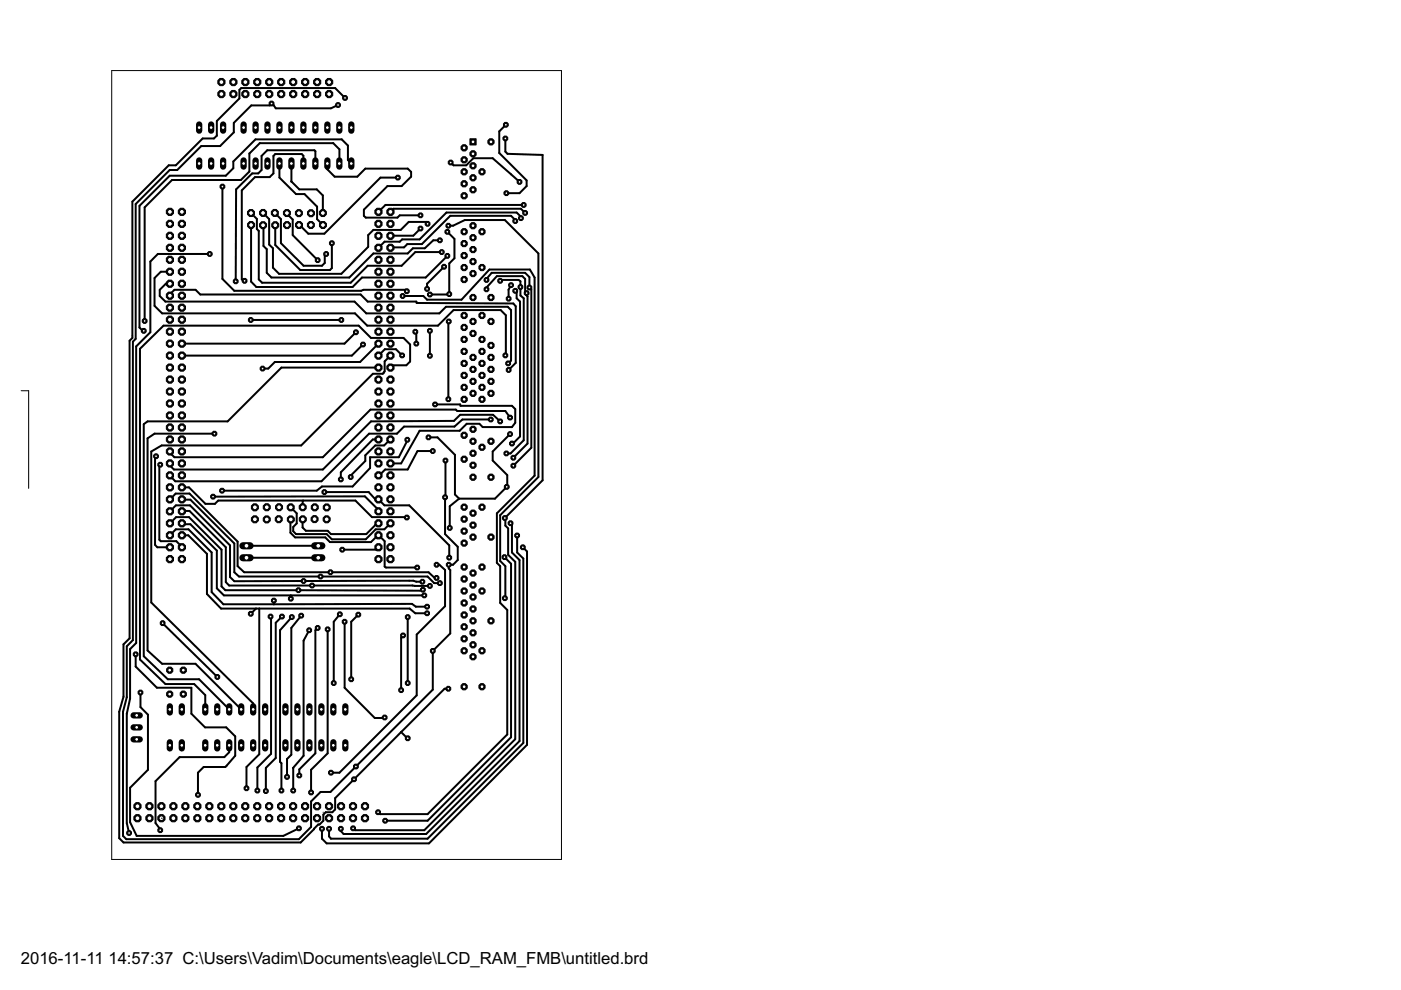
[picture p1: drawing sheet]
<svg xmlns="http://www.w3.org/2000/svg" width="297mm" height="210mm" viewBox="0 0 297 210" stroke-linecap="round" stroke-linejoin="round" font-family="sans-serif">
<defs><g id="words">
<g font-size="4">
<text x="4.4" y="204.4">2016-11-11</text>
<text x="23" y="204.4">14:57:37 C:\Users\Vadim\Documents\eagle\LCD_RAM_FMB\untitled.brd</text>
</g>
</g></defs>
<g fill="none" stroke="#000" stroke-width=".42">
<path d="M47.2 39.6v19.5l2.5 2.6h26.9l.5-.3h8.9l.3 .3M59.2 34.7v3l3.6 3.4h1.8l2.6 2.7v2.7l1.3 1.2M61.8 34.7v3.8l1.7 1.7h3.7l1.3 1.2v3.8M64.3 34.7v-1.7l-.3-.3h-5.6l-.4 .4v3.7l-.8 .7h-3.1l-2.8 2.9v18.8l.6 .3M66.9 34.7v-2.6l-.2-.2h-10l-1.2 1.2v2.9l-.7 .8h-1.3l-3.4 3.4-.1 19.4M69.4 34.7v1.2l1.6 1.6h4.8l1.6-1.7h9l.8 .6v1.1l-2 2h-3.1l-4.9 4.9v1.4l.4 .3h6.7l.5-.4h4.4M71.7 22.3l-1.5 .7h-11.7l-.9-1.1-.4 .5h-3.9l-3.7 3.7v2l-2.9 2.9h-4l-5.1 5h-1.6l-7.2 7.3v28.5l-.6 .7v63.2l-1.3 1.3v10.8l-.8 3.1v26.3l.7 .7h36.6l2.6-2.6v-5.4l2-2h2.1l21.7-21.7v-8.2l3.7-3.7v-13.5l-.4-.3v-.8h1l.9-1v-2.8l-2.6-2.7v-15.6M71.9 34.7l.1-3-1.3-1.3h-15.6l-2.2 2.2v3.8l-1.8 1.8h-14.6l-5.8 5.8v24.1M73.2 20.8l-2.1-2.1h-19.9l-.4 .3v1.9l-4.8 4.8v3.1l-.6 .6h-2.4l-5.7 5.7h-1.5l-7.7 7.7v28.3M74.5 34.7l-.7-.8v-3l-1.3-1.4h-18.3l-4.7 4.7v1.5l-1.6 1.6h-11.9l-6.4 6.3v25.8l.7 .7h.2M84.3 37.7h-3.6l-11.9 11.9h-3.4l-2-1.9M95.5 34.5l.7 .6h2.6l1.6-1.6h4.1l5.7 5.1"/>
<path d="M107.1 29.4v2.8l.5 .4 7.4 .3v68.9l-8 8 .1 1.6 .6 .6v5.6l1.5 1.5v37.6l-19.2 19.3h-14.7l-.4-.4M107.3 26.5l-1.4 1.4v4.5l5.8 5.8v1.3l-1.5 1.5h-2.8M36 57.6h-1.9l-1.3 1.3v6l1.6 1.5h40.9l2.6 2.6h15l3.3-3.3h10l1.1 1.1-.2 8.6M44.5 53.8h-11l-1.6 1.7v14.9l-3 3v62.9l-1.3 1.3v10.5l-.7 3.2v23.2l.5 2.1M53.2 45.2l1.3 1.2v2.2l.4 .4v10.2l.7 .7h18.8l3.6-3.6h7.2l2.9-2.9h5.6M53.2 47.7v12l1.2 1.2h20.4l2-2.1h13.5l4.5-4.5M55.8 47.8l.1 4.4 .7 .6v5l1 1h16.5l5.1-5.1h7.2l1.1-1.1h2.6l1.8-1.7h1.4M55.8 45.1l1.3 1.4v5.4l.8 .7v4.1l1.3 1.4h13.2l5.7-5.8v-2.5l1.1-1.1h5.8l1.7-1.6h3.7l.3 .4M58.3 45.1l1.3 1.4v5.1l4.8 4.7h3.9l.6-.5v-1.7l.3-.3M58.4 47.8v4.1l5.3 5.4h6.3l.4-.4v-5.3M60.8 45.2l1.3 1.3v3.3l5.3 5.4M82.8 50h.1"/>
<path d="M82.8 44.9l.7-.6h26.9l.9 .8M89.2 48.5l-1.6 1.5h-4.8M94.1 56.6l-3.5 3.6v1.1M94.8 49.1l1.6 1.6v4.1l-1.2 1.1v6.5h-4.1M95.1 47.9h1l2.5-1.2h8.4l7.2 7v47.4l-8.2 8.1v9.7l1.1 1.1-.1 6.8M103.1 59.4v-.3l1.1-1.3h7.1l.9 1v2.2l.4 .3v33.6l-3.8 3.8M106 59.5l.3-.1h3.6l.4 .2v3.1l.7 .5v30.1l-2.8 2.8h-.8M109.2 46.9v-.2l-.8-.9h-12.9l-6 6h-3.1l-.7 .7h-2.9M110.4 46.2v-.2l-.9-.9h-14.8l-5.7 5.7h-3.7l-.5 .4h-3.3l-1.3 1.3M111 43.5h-29.3l-1.5 1.4M28.1 71.2v.4l-.6 .6v63.1l-1.3 1.3v11.1l-.9 3.2v26.8l.9 .9h37.6l3.7-3.8h.3l.8-.8v-1.3l.5-.5h1.4l.6-.6v-2.4l23.2-23.2h.8M36 60.2h-.8l-1.3 1.2v1.4l1.2 1.1h40.1l2.5 2.5h15.5l1.4-1.4h13.1l.7 .7v10.8l-.7 .5"/>
<path d="M36 62.7v-.3l1-1h4.5l1 1h34l1.5 1.5h10.3v.3l20.5 .1 .5 .6v12l-1.5 1.5M53.2 67.8h19.2M75.5 70.4l-2.5 2.5h-34.4M77 73l-2.4 2.4h-36M80.2 72.9l-3.9 3.9h-18l-1.4 1.3h-1.2M80.2 77.9h-20.5l-11.4 11.4h-17l-.8 .6v49.2l5.1 4.9h6.6l6.4 6.4M82.8 78l.5-.6h2.8l.9-.8v-3.6l-1.4-1.4h-6.9l-2.6-2.6h-41.4l-5 5v65.8l5.4 5.2h6.1l2.3 2.4v3M82.8 75.4l-1.2 1.2v2.1l-.2 .3-.2 .2h-2.1l-15.2 15.2h-29.6l-2.2 1.3v32l21.6 21.4v1.3M85.3 75.4l-1.4-1.4h-2.3l-1.4 1.4M85.4 62.8h4.3l.9 .7h7.3l5.9-6.4h8.6l.9 1.7v42l-8 8v10.5l.7 .7v7.8l1.5 1.5v26.4l-16.8 16.9h-10.1l-.4-.4M88.1 70.3l.2 .2v2.4M91.1 70.1v5.3"/>
<path d="M95.1 68.2v16.4M103.1 61.3l.3-.6 1.9-2.2h5.4l.6 .6v2.7l.4 .3v.6l.1 .1v31.2l-3 3M108.4 60.5l-.6 .9v1.9M109.2 61.7l.3 .3v1.2l.8 .7v28.6l-1.5 1.5h-.3M33.1 96.7l-.2 .2v18.6l.5 .5h2.6M34 98.5l-.2 .2v15.7l.3 .3h3.3l1.2 1.3M45.5 91.9h-12.7l-1.5 1v45l3.1 2.8h7l9.7 9.7M80.2 93.2h-1.2l-6.7 6.9v1.5M82.8 93.2l-1.4 1.2h-1.8l-2.2 2.1v1.2l-3.2 3.3 .2 .1M86.4 93.2l-1.8 3.7h-6.1v2.3l-3.7 3.9h-6.5l-1.1 .9h-20.1M90.8 92.7h2l3.7 3.7v8.4l.8 .9M91.8 95.6h-3.2l-2.2 3.9h-4.7l-1.3 1.3h-.2"/>
<path d="M92.2 85.7h5.4v.3h10.9l.7 .7v2.9l-.7 1h-6.2l-.7-.7h-2.6l-1.5 1.4h-8.5l-4 7h-2.2M104.1 88.9h-6.1l-1.6 1.5h-10.7l-1.5 1.5h-5.9l-10.1 10.1h-31l-1.2-1.2M106 89.3l-1.5-1.4h-6.9l-1.4 1.3-17.5 .1-10.2 10.2h-31.6l-.9-.8v-.4M108.1 88.5l-1-1.4h-10.2l-.3-.3h-18.1l-10 10.1h-31.5l-1-.9v-.3M108.1 92l-3.6 3.7v1.9l3 3.1v2.4l-2.6 2.6h-7.6M36 108.4l1.3-1.3h3l8.5 8.5v6.7l.9 .9h13.4M36 111l1.3-1.4h2.8l6.9 6.9v7.8l.8 .8 41.7 .1 .2-.2M36 113.5l1.3-1.3h2.7l4.9 4.9v8.4l2.5 2.6h10.7M36 105.9l1.3-1.3h2.9l10.2 10.2v5.2l1.4 1.3h39l1.4 1.2h.4M38.6 103.3h1.5l3.5 3.5h2l.7-.7h29.1l3.5 3.5 7.4 .1M38.6 113.5h1.3l4 3.9v8.5l3 3.1h39.9l1.3 1h2.5M38.6 111l.2 .1h1.6l5.6 5.6v8l1.5 1.5h42.5"/>
<path d="M38.6 108.4l1.6-.1 7.7 7.7v7.4l.7 .7 42.5 .1M38.6 105.9h1.8l9.3 9.3v6.1l1 .9h40l1.4 1.4h1.2M38.6 103.3v.1M45.2 105.3l32.2-.1 2.8 2.9v.3M52.3 115.7h15.2M52.3 118.3h15.2M61.6 107.6l1.3 1.2v2.2l-.7 .7v.9l.6 .6h6.5l1.1 1.1h7.2l2.1-2.1h1.8l1.3-1.2M61.7 110.1l-.1 2.8 1 1h6.4l1 1h8.7l1.4-1.4h.2l1.3 1.2v5.4l.3 .2h6.6M64.2 110.1v1.7l.7 .7h4.6l.7 .7h7.5l2.2-2.2h.3M64.3 106.1l-.1 1.4M68.8 104.3h9.4l1.4 1.6h.6l1.3 1.2h5.3l8.4 8.5v2.6M80.2 116h.1"/>
<path d="M80.2 116l-.5 .5h-7.1M80.5 115.8l-.2 .2M92.6 119.7h.6l1.2 1.1v7.7l-6.1 6v12.9l-16.3 16.4h-1.8M97.3 105.7l-1.9 1.6v4.6M107 118.1l1.4 1.4v36.8l-17.7 17.7h-9M108.2 110.9l.3 .3v5.9l1.7 1.6v38.4l-19.8 19.7h-17.5l-.6-.6v-.5M109.6 113.5v3.6l1.4 1.3v39.1l-20.3 20.3h-20.5l-.4-.5v-1.6M110.8 116l.9 .9v41l-20.7 20.9h-21.7l-1-1v-2.1M28.8 138.7v2.6l4.5 4.5h7.3v5.5l2.9 2.9h4.5l1.9 1.9v4.1l-2.1 2.4h-4.6l-1.2 1.2v4.7M34.5 132.1l11.6 11.4M54.3 129l-1.1 1.1M55 129v30.9l-2.7 2.7v4.5"/>
<path d="M57.4 130.7l.1 29.1-2.9 2.9v4.9M58.1 128.1l29.3-.1 .8 .6h2.4M58.1 127.3v.8M59.8 130.7l-1.3 1.3v28.7l-2.1 2.1v4.9M61.7 126.2v.7M61.9 130.8l-2.5 2.8v27.9l.3 .3v5.8M63.1 123.2l24.6-.1 .6 .2h1.3M63.1 123.2h.1M63.9 130.5l-2.1 2.6v26.9l-.9 .9v3.8M65.6 133.6l-1.2 2.2v24.4l-2.3 2.6 .1 4.8M67.4 133.1l-.5 .5v26.1l-3.4 3.4v1.3M69.5 133.4v26.3l-3.5 3.5v4.8"/>
<path d="M72.1 130.2l-1.3 1.6v13M73.1 131.8v14l6.4 6.4 2.1-.1M76 130.3l-1.5 1.5v12.2M85.4 134.7l-.4 .5v11.1M86.4 130.8v14M29.8 146.8v3.1l1.6 1.6v11.7l-3.8 3.8v7.3l1.4 2.9h31.1l3.3-1.6M48.6 158v1.5l-1 1h-9.5l-5.1 5.1v8.9l1 1.3v.2M85 155.2l1.4 1.3"/>
</g>
<circle cx="36" cy="44.9" r=".83" fill="#000" stroke="#000" stroke-width=".21"/>
<circle cx="36" cy="44.9" r=".51" fill="#fff" stroke="#000" stroke-width=".21"/>
<circle cx="38.6" cy="44.9" r=".83" fill="#000" stroke="#000" stroke-width=".21"/>
<circle cx="38.6" cy="44.9" r=".51" fill="#fff" stroke="#000" stroke-width=".21"/>
<circle cx="36" cy="47.5" r=".83" fill="#000" stroke="#000" stroke-width=".21"/>
<circle cx="36" cy="47.5" r=".51" fill="#fff" stroke="#000" stroke-width=".21"/>
<circle cx="38.6" cy="47.5" r=".83" fill="#000" stroke="#000" stroke-width=".21"/>
<circle cx="38.6" cy="47.5" r=".51" fill="#fff" stroke="#000" stroke-width=".21"/>
<circle cx="36" cy="50" r=".83" fill="#000" stroke="#000" stroke-width=".21"/>
<circle cx="36" cy="50" r=".51" fill="#fff" stroke="#000" stroke-width=".21"/>
<circle cx="38.6" cy="50" r=".83" fill="#000" stroke="#000" stroke-width=".21"/>
<circle cx="38.6" cy="50" r=".51" fill="#fff" stroke="#000" stroke-width=".21"/>
<circle cx="36" cy="52.5" r=".83" fill="#000" stroke="#000" stroke-width=".21"/>
<circle cx="36" cy="52.5" r=".51" fill="#fff" stroke="#000" stroke-width=".21"/>
<circle cx="38.6" cy="52.5" r=".83" fill="#000" stroke="#000" stroke-width=".21"/>
<circle cx="38.6" cy="52.5" r=".51" fill="#fff" stroke="#000" stroke-width=".21"/>
<circle cx="36" cy="55.1" r=".83" fill="#000" stroke="#000" stroke-width=".21"/>
<circle cx="36" cy="55.1" r=".51" fill="#fff" stroke="#000" stroke-width=".21"/>
<circle cx="38.6" cy="55.1" r=".83" fill="#000" stroke="#000" stroke-width=".21"/>
<circle cx="38.6" cy="55.1" r=".51" fill="#fff" stroke="#000" stroke-width=".21"/>
<circle cx="36" cy="57.6" r=".83" fill="#000" stroke="#000" stroke-width=".21"/>
<circle cx="36" cy="57.6" r=".51" fill="#fff" stroke="#000" stroke-width=".21"/>
<circle cx="38.6" cy="57.6" r=".83" fill="#000" stroke="#000" stroke-width=".21"/>
<circle cx="38.6" cy="57.6" r=".51" fill="#fff" stroke="#000" stroke-width=".21"/>
<circle cx="36" cy="60.2" r=".83" fill="#000" stroke="#000" stroke-width=".21"/>
<circle cx="36" cy="60.2" r=".51" fill="#fff" stroke="#000" stroke-width=".21"/>
<circle cx="38.6" cy="60.2" r=".83" fill="#000" stroke="#000" stroke-width=".21"/>
<circle cx="38.6" cy="60.2" r=".51" fill="#fff" stroke="#000" stroke-width=".21"/>
<circle cx="36" cy="62.7" r=".83" fill="#000" stroke="#000" stroke-width=".21"/>
<circle cx="36" cy="62.7" r=".51" fill="#fff" stroke="#000" stroke-width=".21"/>
<circle cx="38.6" cy="62.7" r=".83" fill="#000" stroke="#000" stroke-width=".21"/>
<circle cx="38.6" cy="62.7" r=".51" fill="#fff" stroke="#000" stroke-width=".21"/>
<circle cx="36" cy="65.2" r=".83" fill="#000" stroke="#000" stroke-width=".21"/>
<circle cx="36" cy="65.2" r=".51" fill="#fff" stroke="#000" stroke-width=".21"/>
<circle cx="38.6" cy="65.2" r=".83" fill="#000" stroke="#000" stroke-width=".21"/>
<circle cx="38.6" cy="65.2" r=".51" fill="#fff" stroke="#000" stroke-width=".21"/>
<circle cx="36" cy="67.8" r=".83" fill="#000" stroke="#000" stroke-width=".21"/>
<circle cx="36" cy="67.8" r=".51" fill="#fff" stroke="#000" stroke-width=".21"/>
<circle cx="38.6" cy="67.8" r=".83" fill="#000" stroke="#000" stroke-width=".21"/>
<circle cx="38.6" cy="67.8" r=".51" fill="#fff" stroke="#000" stroke-width=".21"/>
<circle cx="36" cy="70.3" r=".83" fill="#000" stroke="#000" stroke-width=".21"/>
<circle cx="36" cy="70.3" r=".51" fill="#fff" stroke="#000" stroke-width=".21"/>
<circle cx="38.6" cy="70.3" r=".83" fill="#000" stroke="#000" stroke-width=".21"/>
<circle cx="38.6" cy="70.3" r=".51" fill="#fff" stroke="#000" stroke-width=".21"/>
<circle cx="36" cy="72.9" r=".83" fill="#000" stroke="#000" stroke-width=".21"/>
<circle cx="36" cy="72.9" r=".51" fill="#fff" stroke="#000" stroke-width=".21"/>
<circle cx="38.6" cy="72.9" r=".83" fill="#000" stroke="#000" stroke-width=".21"/>
<circle cx="38.6" cy="72.9" r=".51" fill="#fff" stroke="#000" stroke-width=".21"/>
<circle cx="36" cy="75.4" r=".83" fill="#000" stroke="#000" stroke-width=".21"/>
<circle cx="36" cy="75.4" r=".51" fill="#fff" stroke="#000" stroke-width=".21"/>
<circle cx="38.6" cy="75.4" r=".83" fill="#000" stroke="#000" stroke-width=".21"/>
<circle cx="38.6" cy="75.4" r=".51" fill="#fff" stroke="#000" stroke-width=".21"/>
<circle cx="36" cy="77.9" r=".83" fill="#000" stroke="#000" stroke-width=".21"/>
<circle cx="36" cy="77.9" r=".51" fill="#fff" stroke="#000" stroke-width=".21"/>
<circle cx="38.6" cy="77.9" r=".83" fill="#000" stroke="#000" stroke-width=".21"/>
<circle cx="38.6" cy="77.9" r=".51" fill="#fff" stroke="#000" stroke-width=".21"/>
<circle cx="36" cy="80.5" r=".83" fill="#000" stroke="#000" stroke-width=".21"/>
<circle cx="36" cy="80.5" r=".51" fill="#fff" stroke="#000" stroke-width=".21"/>
<circle cx="38.6" cy="80.5" r=".83" fill="#000" stroke="#000" stroke-width=".21"/>
<circle cx="38.6" cy="80.5" r=".51" fill="#fff" stroke="#000" stroke-width=".21"/>
<circle cx="36" cy="83" r=".83" fill="#000" stroke="#000" stroke-width=".21"/>
<circle cx="36" cy="83" r=".51" fill="#fff" stroke="#000" stroke-width=".21"/>
<circle cx="38.6" cy="83" r=".83" fill="#000" stroke="#000" stroke-width=".21"/>
<circle cx="38.6" cy="83" r=".51" fill="#fff" stroke="#000" stroke-width=".21"/>
<circle cx="36" cy="85.6" r=".83" fill="#000" stroke="#000" stroke-width=".21"/>
<circle cx="36" cy="85.6" r=".51" fill="#fff" stroke="#000" stroke-width=".21"/>
<circle cx="38.6" cy="85.6" r=".83" fill="#000" stroke="#000" stroke-width=".21"/>
<circle cx="38.6" cy="85.6" r=".51" fill="#fff" stroke="#000" stroke-width=".21"/>
<circle cx="36" cy="88.1" r=".83" fill="#000" stroke="#000" stroke-width=".21"/>
<circle cx="36" cy="88.1" r=".51" fill="#fff" stroke="#000" stroke-width=".21"/>
<circle cx="38.6" cy="88.1" r=".83" fill="#000" stroke="#000" stroke-width=".21"/>
<circle cx="38.6" cy="88.1" r=".51" fill="#fff" stroke="#000" stroke-width=".21"/>
<circle cx="36" cy="90.6" r=".83" fill="#000" stroke="#000" stroke-width=".21"/>
<circle cx="36" cy="90.6" r=".51" fill="#fff" stroke="#000" stroke-width=".21"/>
<circle cx="38.6" cy="90.6" r=".83" fill="#000" stroke="#000" stroke-width=".21"/>
<circle cx="38.6" cy="90.6" r=".51" fill="#fff" stroke="#000" stroke-width=".21"/>
<circle cx="36" cy="93.2" r=".83" fill="#000" stroke="#000" stroke-width=".21"/>
<circle cx="36" cy="93.2" r=".51" fill="#fff" stroke="#000" stroke-width=".21"/>
<circle cx="38.6" cy="93.2" r=".83" fill="#000" stroke="#000" stroke-width=".21"/>
<circle cx="38.6" cy="93.2" r=".51" fill="#fff" stroke="#000" stroke-width=".21"/>
<circle cx="36" cy="95.7" r=".83" fill="#000" stroke="#000" stroke-width=".21"/>
<circle cx="36" cy="95.7" r=".51" fill="#fff" stroke="#000" stroke-width=".21"/>
<circle cx="38.6" cy="95.7" r=".83" fill="#000" stroke="#000" stroke-width=".21"/>
<circle cx="38.6" cy="95.7" r=".51" fill="#fff" stroke="#000" stroke-width=".21"/>
<circle cx="36" cy="98.3" r=".83" fill="#000" stroke="#000" stroke-width=".21"/>
<circle cx="36" cy="98.3" r=".51" fill="#fff" stroke="#000" stroke-width=".21"/>
<circle cx="38.6" cy="98.3" r=".83" fill="#000" stroke="#000" stroke-width=".21"/>
<circle cx="38.6" cy="98.3" r=".51" fill="#fff" stroke="#000" stroke-width=".21"/>
<circle cx="36" cy="100.8" r=".83" fill="#000" stroke="#000" stroke-width=".21"/>
<circle cx="36" cy="100.8" r=".51" fill="#fff" stroke="#000" stroke-width=".21"/>
<circle cx="38.6" cy="100.8" r=".83" fill="#000" stroke="#000" stroke-width=".21"/>
<circle cx="38.6" cy="100.8" r=".51" fill="#fff" stroke="#000" stroke-width=".21"/>
<circle cx="36" cy="103.3" r=".83" fill="#000" stroke="#000" stroke-width=".21"/>
<circle cx="36" cy="103.3" r=".51" fill="#fff" stroke="#000" stroke-width=".21"/>
<circle cx="38.6" cy="103.3" r=".83" fill="#000" stroke="#000" stroke-width=".21"/>
<circle cx="38.6" cy="103.3" r=".51" fill="#fff" stroke="#000" stroke-width=".21"/>
<circle cx="36" cy="105.9" r=".83" fill="#000" stroke="#000" stroke-width=".21"/>
<circle cx="36" cy="105.9" r=".51" fill="#fff" stroke="#000" stroke-width=".21"/>
<circle cx="38.6" cy="105.9" r=".83" fill="#000" stroke="#000" stroke-width=".21"/>
<circle cx="38.6" cy="105.9" r=".51" fill="#fff" stroke="#000" stroke-width=".21"/>
<circle cx="36" cy="108.4" r=".83" fill="#000" stroke="#000" stroke-width=".21"/>
<circle cx="36" cy="108.4" r=".51" fill="#fff" stroke="#000" stroke-width=".21"/>
<circle cx="38.6" cy="108.4" r=".83" fill="#000" stroke="#000" stroke-width=".21"/>
<circle cx="38.6" cy="108.4" r=".51" fill="#fff" stroke="#000" stroke-width=".21"/>
<circle cx="36" cy="111" r=".83" fill="#000" stroke="#000" stroke-width=".21"/>
<circle cx="36" cy="111" r=".51" fill="#fff" stroke="#000" stroke-width=".21"/>
<circle cx="38.6" cy="111" r=".83" fill="#000" stroke="#000" stroke-width=".21"/>
<circle cx="38.6" cy="111" r=".51" fill="#fff" stroke="#000" stroke-width=".21"/>
<circle cx="36" cy="113.5" r=".83" fill="#000" stroke="#000" stroke-width=".21"/>
<circle cx="36" cy="113.5" r=".51" fill="#fff" stroke="#000" stroke-width=".21"/>
<circle cx="38.6" cy="113.5" r=".83" fill="#000" stroke="#000" stroke-width=".21"/>
<circle cx="38.6" cy="113.5" r=".51" fill="#fff" stroke="#000" stroke-width=".21"/>
<circle cx="36" cy="116" r=".83" fill="#000" stroke="#000" stroke-width=".21"/>
<circle cx="36" cy="116" r=".51" fill="#fff" stroke="#000" stroke-width=".21"/>
<circle cx="38.6" cy="116" r=".83" fill="#000" stroke="#000" stroke-width=".21"/>
<circle cx="38.6" cy="116" r=".51" fill="#fff" stroke="#000" stroke-width=".21"/>
<circle cx="36" cy="118.6" r=".83" fill="#000" stroke="#000" stroke-width=".21"/>
<circle cx="36" cy="118.6" r=".51" fill="#fff" stroke="#000" stroke-width=".21"/>
<circle cx="38.6" cy="118.6" r=".83" fill="#000" stroke="#000" stroke-width=".21"/>
<circle cx="38.6" cy="118.6" r=".51" fill="#fff" stroke="#000" stroke-width=".21"/>
<circle cx="80.2" cy="44.9" r=".83" fill="#000" stroke="#000" stroke-width=".21"/>
<circle cx="80.2" cy="44.9" r=".51" fill="#fff" stroke="#000" stroke-width=".21"/>
<circle cx="82.8" cy="44.9" r=".83" fill="#000" stroke="#000" stroke-width=".21"/>
<circle cx="82.8" cy="44.9" r=".51" fill="#fff" stroke="#000" stroke-width=".21"/>
<circle cx="80.2" cy="47.5" r=".83" fill="#000" stroke="#000" stroke-width=".21"/>
<circle cx="80.2" cy="47.5" r=".51" fill="#fff" stroke="#000" stroke-width=".21"/>
<circle cx="82.8" cy="47.5" r=".83" fill="#000" stroke="#000" stroke-width=".21"/>
<circle cx="82.8" cy="47.5" r=".51" fill="#fff" stroke="#000" stroke-width=".21"/>
<circle cx="80.2" cy="50" r=".83" fill="#000" stroke="#000" stroke-width=".21"/>
<circle cx="80.2" cy="50" r=".51" fill="#fff" stroke="#000" stroke-width=".21"/>
<circle cx="82.8" cy="50" r=".83" fill="#000" stroke="#000" stroke-width=".21"/>
<circle cx="82.8" cy="50" r=".51" fill="#fff" stroke="#000" stroke-width=".21"/>
<circle cx="80.2" cy="52.5" r=".83" fill="#000" stroke="#000" stroke-width=".21"/>
<circle cx="80.2" cy="52.5" r=".51" fill="#fff" stroke="#000" stroke-width=".21"/>
<circle cx="82.8" cy="52.5" r=".83" fill="#000" stroke="#000" stroke-width=".21"/>
<circle cx="82.8" cy="52.5" r=".51" fill="#fff" stroke="#000" stroke-width=".21"/>
<circle cx="80.2" cy="55.1" r=".83" fill="#000" stroke="#000" stroke-width=".21"/>
<circle cx="80.2" cy="55.1" r=".51" fill="#fff" stroke="#000" stroke-width=".21"/>
<circle cx="82.8" cy="55.1" r=".83" fill="#000" stroke="#000" stroke-width=".21"/>
<circle cx="82.8" cy="55.1" r=".51" fill="#fff" stroke="#000" stroke-width=".21"/>
<circle cx="80.2" cy="57.6" r=".83" fill="#000" stroke="#000" stroke-width=".21"/>
<circle cx="80.2" cy="57.6" r=".51" fill="#fff" stroke="#000" stroke-width=".21"/>
<circle cx="82.8" cy="57.6" r=".83" fill="#000" stroke="#000" stroke-width=".21"/>
<circle cx="82.8" cy="57.6" r=".51" fill="#fff" stroke="#000" stroke-width=".21"/>
<circle cx="80.2" cy="60.2" r=".83" fill="#000" stroke="#000" stroke-width=".21"/>
<circle cx="80.2" cy="60.2" r=".51" fill="#fff" stroke="#000" stroke-width=".21"/>
<circle cx="82.8" cy="60.2" r=".83" fill="#000" stroke="#000" stroke-width=".21"/>
<circle cx="82.8" cy="60.2" r=".51" fill="#fff" stroke="#000" stroke-width=".21"/>
<circle cx="80.2" cy="62.7" r=".83" fill="#000" stroke="#000" stroke-width=".21"/>
<circle cx="80.2" cy="62.7" r=".51" fill="#fff" stroke="#000" stroke-width=".21"/>
<circle cx="82.8" cy="62.7" r=".83" fill="#000" stroke="#000" stroke-width=".21"/>
<circle cx="82.8" cy="62.7" r=".51" fill="#fff" stroke="#000" stroke-width=".21"/>
<circle cx="80.2" cy="65.2" r=".83" fill="#000" stroke="#000" stroke-width=".21"/>
<circle cx="80.2" cy="65.2" r=".51" fill="#fff" stroke="#000" stroke-width=".21"/>
<circle cx="82.8" cy="65.2" r=".83" fill="#000" stroke="#000" stroke-width=".21"/>
<circle cx="82.8" cy="65.2" r=".51" fill="#fff" stroke="#000" stroke-width=".21"/>
<circle cx="80.2" cy="67.8" r=".83" fill="#000" stroke="#000" stroke-width=".21"/>
<circle cx="80.2" cy="67.8" r=".51" fill="#fff" stroke="#000" stroke-width=".21"/>
<circle cx="82.8" cy="67.8" r=".83" fill="#000" stroke="#000" stroke-width=".21"/>
<circle cx="82.8" cy="67.8" r=".51" fill="#fff" stroke="#000" stroke-width=".21"/>
<circle cx="80.2" cy="70.3" r=".83" fill="#000" stroke="#000" stroke-width=".21"/>
<circle cx="80.2" cy="70.3" r=".51" fill="#fff" stroke="#000" stroke-width=".21"/>
<circle cx="82.8" cy="70.3" r=".83" fill="#000" stroke="#000" stroke-width=".21"/>
<circle cx="82.8" cy="70.3" r=".51" fill="#fff" stroke="#000" stroke-width=".21"/>
<circle cx="80.2" cy="72.9" r=".83" fill="#000" stroke="#000" stroke-width=".21"/>
<circle cx="80.2" cy="72.9" r=".51" fill="#fff" stroke="#000" stroke-width=".21"/>
<circle cx="82.8" cy="72.9" r=".83" fill="#000" stroke="#000" stroke-width=".21"/>
<circle cx="82.8" cy="72.9" r=".51" fill="#fff" stroke="#000" stroke-width=".21"/>
<circle cx="80.2" cy="75.4" r=".83" fill="#000" stroke="#000" stroke-width=".21"/>
<circle cx="80.2" cy="75.4" r=".51" fill="#fff" stroke="#000" stroke-width=".21"/>
<circle cx="82.8" cy="75.4" r=".83" fill="#000" stroke="#000" stroke-width=".21"/>
<circle cx="82.8" cy="75.4" r=".51" fill="#fff" stroke="#000" stroke-width=".21"/>
<circle cx="80.2" cy="77.9" r=".83" fill="#000" stroke="#000" stroke-width=".21"/>
<circle cx="80.2" cy="77.9" r=".51" fill="#fff" stroke="#000" stroke-width=".21"/>
<circle cx="82.8" cy="77.9" r=".83" fill="#000" stroke="#000" stroke-width=".21"/>
<circle cx="82.8" cy="77.9" r=".51" fill="#fff" stroke="#000" stroke-width=".21"/>
<circle cx="80.2" cy="80.5" r=".83" fill="#000" stroke="#000" stroke-width=".21"/>
<circle cx="80.2" cy="80.5" r=".51" fill="#fff" stroke="#000" stroke-width=".21"/>
<circle cx="82.8" cy="80.5" r=".83" fill="#000" stroke="#000" stroke-width=".21"/>
<circle cx="82.8" cy="80.5" r=".51" fill="#fff" stroke="#000" stroke-width=".21"/>
<circle cx="80.2" cy="83" r=".83" fill="#000" stroke="#000" stroke-width=".21"/>
<circle cx="80.2" cy="83" r=".51" fill="#fff" stroke="#000" stroke-width=".21"/>
<circle cx="82.8" cy="83" r=".83" fill="#000" stroke="#000" stroke-width=".21"/>
<circle cx="82.8" cy="83" r=".51" fill="#fff" stroke="#000" stroke-width=".21"/>
<circle cx="80.2" cy="85.6" r=".83" fill="#000" stroke="#000" stroke-width=".21"/>
<circle cx="80.2" cy="85.6" r=".51" fill="#fff" stroke="#000" stroke-width=".21"/>
<circle cx="82.8" cy="85.6" r=".83" fill="#000" stroke="#000" stroke-width=".21"/>
<circle cx="82.8" cy="85.6" r=".51" fill="#fff" stroke="#000" stroke-width=".21"/>
<circle cx="80.2" cy="88.1" r=".83" fill="#000" stroke="#000" stroke-width=".21"/>
<circle cx="80.2" cy="88.1" r=".51" fill="#fff" stroke="#000" stroke-width=".21"/>
<circle cx="82.8" cy="88.1" r=".83" fill="#000" stroke="#000" stroke-width=".21"/>
<circle cx="82.8" cy="88.1" r=".51" fill="#fff" stroke="#000" stroke-width=".21"/>
<circle cx="80.2" cy="90.6" r=".83" fill="#000" stroke="#000" stroke-width=".21"/>
<circle cx="80.2" cy="90.6" r=".51" fill="#fff" stroke="#000" stroke-width=".21"/>
<circle cx="82.8" cy="90.6" r=".83" fill="#000" stroke="#000" stroke-width=".21"/>
<circle cx="82.8" cy="90.6" r=".51" fill="#fff" stroke="#000" stroke-width=".21"/>
<circle cx="80.2" cy="93.2" r=".83" fill="#000" stroke="#000" stroke-width=".21"/>
<circle cx="80.2" cy="93.2" r=".51" fill="#fff" stroke="#000" stroke-width=".21"/>
<circle cx="82.8" cy="93.2" r=".83" fill="#000" stroke="#000" stroke-width=".21"/>
<circle cx="82.8" cy="93.2" r=".51" fill="#fff" stroke="#000" stroke-width=".21"/>
<circle cx="80.2" cy="95.7" r=".83" fill="#000" stroke="#000" stroke-width=".21"/>
<circle cx="80.2" cy="95.7" r=".51" fill="#fff" stroke="#000" stroke-width=".21"/>
<circle cx="82.8" cy="95.7" r=".83" fill="#000" stroke="#000" stroke-width=".21"/>
<circle cx="82.8" cy="95.7" r=".51" fill="#fff" stroke="#000" stroke-width=".21"/>
<circle cx="80.2" cy="98.3" r=".83" fill="#000" stroke="#000" stroke-width=".21"/>
<circle cx="80.2" cy="98.3" r=".51" fill="#fff" stroke="#000" stroke-width=".21"/>
<circle cx="82.8" cy="98.3" r=".83" fill="#000" stroke="#000" stroke-width=".21"/>
<circle cx="82.8" cy="98.3" r=".51" fill="#fff" stroke="#000" stroke-width=".21"/>
<circle cx="80.2" cy="100.8" r=".83" fill="#000" stroke="#000" stroke-width=".21"/>
<circle cx="80.2" cy="100.8" r=".51" fill="#fff" stroke="#000" stroke-width=".21"/>
<circle cx="82.8" cy="100.8" r=".83" fill="#000" stroke="#000" stroke-width=".21"/>
<circle cx="82.8" cy="100.8" r=".51" fill="#fff" stroke="#000" stroke-width=".21"/>
<circle cx="80.2" cy="103.3" r=".83" fill="#000" stroke="#000" stroke-width=".21"/>
<circle cx="80.2" cy="103.3" r=".51" fill="#fff" stroke="#000" stroke-width=".21"/>
<circle cx="82.8" cy="103.3" r=".83" fill="#000" stroke="#000" stroke-width=".21"/>
<circle cx="82.8" cy="103.3" r=".51" fill="#fff" stroke="#000" stroke-width=".21"/>
<circle cx="80.2" cy="105.9" r=".83" fill="#000" stroke="#000" stroke-width=".21"/>
<circle cx="80.2" cy="105.9" r=".51" fill="#fff" stroke="#000" stroke-width=".21"/>
<circle cx="82.8" cy="105.9" r=".83" fill="#000" stroke="#000" stroke-width=".21"/>
<circle cx="82.8" cy="105.9" r=".51" fill="#fff" stroke="#000" stroke-width=".21"/>
<circle cx="80.2" cy="108.4" r=".83" fill="#000" stroke="#000" stroke-width=".21"/>
<circle cx="80.2" cy="108.4" r=".51" fill="#fff" stroke="#000" stroke-width=".21"/>
<circle cx="82.8" cy="108.4" r=".83" fill="#000" stroke="#000" stroke-width=".21"/>
<circle cx="82.8" cy="108.4" r=".51" fill="#fff" stroke="#000" stroke-width=".21"/>
<circle cx="80.2" cy="111" r=".83" fill="#000" stroke="#000" stroke-width=".21"/>
<circle cx="80.2" cy="111" r=".51" fill="#fff" stroke="#000" stroke-width=".21"/>
<circle cx="82.8" cy="111" r=".83" fill="#000" stroke="#000" stroke-width=".21"/>
<circle cx="82.8" cy="111" r=".51" fill="#fff" stroke="#000" stroke-width=".21"/>
<circle cx="80.2" cy="113.5" r=".83" fill="#000" stroke="#000" stroke-width=".21"/>
<circle cx="80.2" cy="113.5" r=".51" fill="#fff" stroke="#000" stroke-width=".21"/>
<circle cx="82.8" cy="113.5" r=".83" fill="#000" stroke="#000" stroke-width=".21"/>
<circle cx="82.8" cy="113.5" r=".51" fill="#fff" stroke="#000" stroke-width=".21"/>
<circle cx="80.2" cy="116" r=".83" fill="#000" stroke="#000" stroke-width=".21"/>
<circle cx="80.2" cy="116" r=".51" fill="#fff" stroke="#000" stroke-width=".21"/>
<circle cx="82.8" cy="116" r=".83" fill="#000" stroke="#000" stroke-width=".21"/>
<circle cx="82.8" cy="116" r=".51" fill="#fff" stroke="#000" stroke-width=".21"/>
<circle cx="80.2" cy="118.6" r=".83" fill="#000" stroke="#000" stroke-width=".21"/>
<circle cx="80.2" cy="118.6" r=".51" fill="#fff" stroke="#000" stroke-width=".21"/>
<circle cx="82.8" cy="118.6" r=".83" fill="#000" stroke="#000" stroke-width=".21"/>
<circle cx="82.8" cy="118.6" r=".51" fill="#fff" stroke="#000" stroke-width=".21"/>
<path d="M51.5 118.3h1.5" fill="none" stroke="#000" stroke-width="1.5"/>
<circle cx="52.3" cy="118.3" r=".51" fill="#fff" stroke="#000" stroke-width=".21"/>
<path d="M51.5 115.7h1.5" fill="none" stroke="#000" stroke-width="1.5"/>
<circle cx="52.3" cy="115.7" r=".51" fill="#fff" stroke="#000" stroke-width=".21"/>
<path d="M66.7 118.3h1.5" fill="none" stroke="#000" stroke-width="1.5"/>
<circle cx="67.5" cy="118.3" r=".51" fill="#fff" stroke="#000" stroke-width=".21"/>
<path d="M66.7 115.7h1.5" fill="none" stroke="#000" stroke-width="1.5"/>
<circle cx="67.5" cy="115.7" r=".51" fill="#fff" stroke="#000" stroke-width=".21"/>
<circle cx="77.4" cy="170.9" r=".83" fill="#000" stroke="#000" stroke-width=".21"/>
<circle cx="77.4" cy="170.9" r=".51" fill="#fff" stroke="#000" stroke-width=".21"/>
<circle cx="77.4" cy="173.5" r=".83" fill="#000" stroke="#000" stroke-width=".21"/>
<circle cx="77.4" cy="173.5" r=".51" fill="#fff" stroke="#000" stroke-width=".21"/>
<circle cx="74.8" cy="170.9" r=".83" fill="#000" stroke="#000" stroke-width=".21"/>
<circle cx="74.8" cy="170.9" r=".51" fill="#fff" stroke="#000" stroke-width=".21"/>
<circle cx="74.8" cy="173.5" r=".83" fill="#000" stroke="#000" stroke-width=".21"/>
<circle cx="74.8" cy="173.5" r=".51" fill="#fff" stroke="#000" stroke-width=".21"/>
<circle cx="72.3" cy="170.9" r=".83" fill="#000" stroke="#000" stroke-width=".21"/>
<circle cx="72.3" cy="170.9" r=".51" fill="#fff" stroke="#000" stroke-width=".21"/>
<circle cx="72.3" cy="173.5" r=".83" fill="#000" stroke="#000" stroke-width=".21"/>
<circle cx="72.3" cy="173.5" r=".51" fill="#fff" stroke="#000" stroke-width=".21"/>
<circle cx="69.8" cy="170.9" r=".83" fill="#000" stroke="#000" stroke-width=".21"/>
<circle cx="69.8" cy="170.9" r=".51" fill="#fff" stroke="#000" stroke-width=".21"/>
<circle cx="69.8" cy="173.5" r=".83" fill="#000" stroke="#000" stroke-width=".21"/>
<circle cx="69.8" cy="173.5" r=".51" fill="#fff" stroke="#000" stroke-width=".21"/>
<circle cx="67.2" cy="170.9" r=".83" fill="#000" stroke="#000" stroke-width=".21"/>
<circle cx="67.2" cy="170.9" r=".51" fill="#fff" stroke="#000" stroke-width=".21"/>
<circle cx="67.2" cy="173.5" r=".83" fill="#000" stroke="#000" stroke-width=".21"/>
<circle cx="67.2" cy="173.5" r=".51" fill="#fff" stroke="#000" stroke-width=".21"/>
<circle cx="64.7" cy="170.9" r=".83" fill="#000" stroke="#000" stroke-width=".21"/>
<circle cx="64.7" cy="170.9" r=".51" fill="#fff" stroke="#000" stroke-width=".21"/>
<circle cx="64.7" cy="173.5" r=".83" fill="#000" stroke="#000" stroke-width=".21"/>
<circle cx="64.7" cy="173.5" r=".51" fill="#fff" stroke="#000" stroke-width=".21"/>
<circle cx="62.1" cy="170.9" r=".83" fill="#000" stroke="#000" stroke-width=".21"/>
<circle cx="62.1" cy="170.9" r=".51" fill="#fff" stroke="#000" stroke-width=".21"/>
<circle cx="62.1" cy="173.5" r=".83" fill="#000" stroke="#000" stroke-width=".21"/>
<circle cx="62.1" cy="173.5" r=".51" fill="#fff" stroke="#000" stroke-width=".21"/>
<circle cx="59.6" cy="170.9" r=".83" fill="#000" stroke="#000" stroke-width=".21"/>
<circle cx="59.6" cy="170.9" r=".51" fill="#fff" stroke="#000" stroke-width=".21"/>
<circle cx="59.6" cy="173.5" r=".83" fill="#000" stroke="#000" stroke-width=".21"/>
<circle cx="59.6" cy="173.5" r=".51" fill="#fff" stroke="#000" stroke-width=".21"/>
<circle cx="57.1" cy="170.9" r=".83" fill="#000" stroke="#000" stroke-width=".21"/>
<circle cx="57.1" cy="170.9" r=".51" fill="#fff" stroke="#000" stroke-width=".21"/>
<circle cx="57.1" cy="173.5" r=".83" fill="#000" stroke="#000" stroke-width=".21"/>
<circle cx="57.1" cy="173.5" r=".51" fill="#fff" stroke="#000" stroke-width=".21"/>
<circle cx="54.5" cy="170.9" r=".83" fill="#000" stroke="#000" stroke-width=".21"/>
<circle cx="54.5" cy="170.9" r=".51" fill="#fff" stroke="#000" stroke-width=".21"/>
<circle cx="54.5" cy="173.5" r=".83" fill="#000" stroke="#000" stroke-width=".21"/>
<circle cx="54.5" cy="173.5" r=".51" fill="#fff" stroke="#000" stroke-width=".21"/>
<circle cx="52" cy="170.9" r=".83" fill="#000" stroke="#000" stroke-width=".21"/>
<circle cx="52" cy="170.9" r=".51" fill="#fff" stroke="#000" stroke-width=".21"/>
<circle cx="52" cy="173.5" r=".83" fill="#000" stroke="#000" stroke-width=".21"/>
<circle cx="52" cy="173.5" r=".51" fill="#fff" stroke="#000" stroke-width=".21"/>
<circle cx="49.5" cy="170.9" r=".83" fill="#000" stroke="#000" stroke-width=".21"/>
<circle cx="49.5" cy="170.9" r=".51" fill="#fff" stroke="#000" stroke-width=".21"/>
<circle cx="49.5" cy="173.5" r=".83" fill="#000" stroke="#000" stroke-width=".21"/>
<circle cx="49.5" cy="173.5" r=".51" fill="#fff" stroke="#000" stroke-width=".21"/>
<circle cx="46.9" cy="170.9" r=".83" fill="#000" stroke="#000" stroke-width=".21"/>
<circle cx="46.9" cy="170.9" r=".51" fill="#fff" stroke="#000" stroke-width=".21"/>
<circle cx="46.9" cy="173.5" r=".83" fill="#000" stroke="#000" stroke-width=".21"/>
<circle cx="46.9" cy="173.5" r=".51" fill="#fff" stroke="#000" stroke-width=".21"/>
<circle cx="44.4" cy="170.9" r=".83" fill="#000" stroke="#000" stroke-width=".21"/>
<circle cx="44.4" cy="170.9" r=".51" fill="#fff" stroke="#000" stroke-width=".21"/>
<circle cx="44.4" cy="173.5" r=".83" fill="#000" stroke="#000" stroke-width=".21"/>
<circle cx="44.4" cy="173.5" r=".51" fill="#fff" stroke="#000" stroke-width=".21"/>
<circle cx="41.8" cy="170.9" r=".83" fill="#000" stroke="#000" stroke-width=".21"/>
<circle cx="41.8" cy="170.9" r=".51" fill="#fff" stroke="#000" stroke-width=".21"/>
<circle cx="41.8" cy="173.5" r=".83" fill="#000" stroke="#000" stroke-width=".21"/>
<circle cx="41.8" cy="173.5" r=".51" fill="#fff" stroke="#000" stroke-width=".21"/>
<circle cx="39.3" cy="170.9" r=".83" fill="#000" stroke="#000" stroke-width=".21"/>
<circle cx="39.3" cy="170.9" r=".51" fill="#fff" stroke="#000" stroke-width=".21"/>
<circle cx="39.3" cy="173.5" r=".83" fill="#000" stroke="#000" stroke-width=".21"/>
<circle cx="39.3" cy="173.5" r=".51" fill="#fff" stroke="#000" stroke-width=".21"/>
<circle cx="36.8" cy="170.9" r=".83" fill="#000" stroke="#000" stroke-width=".21"/>
<circle cx="36.8" cy="170.9" r=".51" fill="#fff" stroke="#000" stroke-width=".21"/>
<circle cx="36.8" cy="173.5" r=".83" fill="#000" stroke="#000" stroke-width=".21"/>
<circle cx="36.8" cy="173.5" r=".51" fill="#fff" stroke="#000" stroke-width=".21"/>
<circle cx="34.2" cy="170.9" r=".83" fill="#000" stroke="#000" stroke-width=".21"/>
<circle cx="34.2" cy="170.9" r=".51" fill="#fff" stroke="#000" stroke-width=".21"/>
<circle cx="34.2" cy="173.5" r=".83" fill="#000" stroke="#000" stroke-width=".21"/>
<circle cx="34.2" cy="173.5" r=".51" fill="#fff" stroke="#000" stroke-width=".21"/>
<circle cx="31.7" cy="170.9" r=".83" fill="#000" stroke="#000" stroke-width=".21"/>
<circle cx="31.7" cy="170.9" r=".51" fill="#fff" stroke="#000" stroke-width=".21"/>
<circle cx="31.7" cy="173.5" r=".83" fill="#000" stroke="#000" stroke-width=".21"/>
<circle cx="31.7" cy="173.5" r=".51" fill="#fff" stroke="#000" stroke-width=".21"/>
<circle cx="29.1" cy="170.9" r=".83" fill="#000" stroke="#000" stroke-width=".21"/>
<circle cx="29.1" cy="170.9" r=".51" fill="#fff" stroke="#000" stroke-width=".21"/>
<circle cx="29.1" cy="173.5" r=".83" fill="#000" stroke="#000" stroke-width=".21"/>
<circle cx="29.1" cy="173.5" r=".51" fill="#fff" stroke="#000" stroke-width=".21"/>
<circle cx="69.8" cy="17.4" r=".83" fill="#000" stroke="#000" stroke-width=".21"/>
<circle cx="69.8" cy="17.4" r=".51" fill="#fff" stroke="#000" stroke-width=".21"/>
<circle cx="69.8" cy="19.9" r=".83" fill="#000" stroke="#000" stroke-width=".21"/>
<circle cx="69.8" cy="19.9" r=".51" fill="#fff" stroke="#000" stroke-width=".21"/>
<circle cx="67.2" cy="17.4" r=".83" fill="#000" stroke="#000" stroke-width=".21"/>
<circle cx="67.2" cy="17.4" r=".51" fill="#fff" stroke="#000" stroke-width=".21"/>
<circle cx="67.2" cy="19.9" r=".83" fill="#000" stroke="#000" stroke-width=".21"/>
<circle cx="67.2" cy="19.9" r=".51" fill="#fff" stroke="#000" stroke-width=".21"/>
<circle cx="64.7" cy="17.4" r=".83" fill="#000" stroke="#000" stroke-width=".21"/>
<circle cx="64.7" cy="17.4" r=".51" fill="#fff" stroke="#000" stroke-width=".21"/>
<circle cx="64.7" cy="19.9" r=".83" fill="#000" stroke="#000" stroke-width=".21"/>
<circle cx="64.7" cy="19.9" r=".51" fill="#fff" stroke="#000" stroke-width=".21"/>
<circle cx="62.2" cy="17.4" r=".83" fill="#000" stroke="#000" stroke-width=".21"/>
<circle cx="62.2" cy="17.4" r=".51" fill="#fff" stroke="#000" stroke-width=".21"/>
<circle cx="62.2" cy="19.9" r=".83" fill="#000" stroke="#000" stroke-width=".21"/>
<circle cx="62.2" cy="19.9" r=".51" fill="#fff" stroke="#000" stroke-width=".21"/>
<circle cx="59.6" cy="17.4" r=".83" fill="#000" stroke="#000" stroke-width=".21"/>
<circle cx="59.6" cy="17.4" r=".51" fill="#fff" stroke="#000" stroke-width=".21"/>
<circle cx="59.6" cy="19.9" r=".83" fill="#000" stroke="#000" stroke-width=".21"/>
<circle cx="59.6" cy="19.9" r=".51" fill="#fff" stroke="#000" stroke-width=".21"/>
<circle cx="57.1" cy="17.4" r=".83" fill="#000" stroke="#000" stroke-width=".21"/>
<circle cx="57.1" cy="17.4" r=".51" fill="#fff" stroke="#000" stroke-width=".21"/>
<circle cx="57.1" cy="19.9" r=".83" fill="#000" stroke="#000" stroke-width=".21"/>
<circle cx="57.1" cy="19.9" r=".51" fill="#fff" stroke="#000" stroke-width=".21"/>
<circle cx="54.5" cy="17.4" r=".83" fill="#000" stroke="#000" stroke-width=".21"/>
<circle cx="54.5" cy="17.4" r=".51" fill="#fff" stroke="#000" stroke-width=".21"/>
<circle cx="54.5" cy="19.9" r=".83" fill="#000" stroke="#000" stroke-width=".21"/>
<circle cx="54.5" cy="19.9" r=".51" fill="#fff" stroke="#000" stroke-width=".21"/>
<circle cx="52" cy="17.4" r=".83" fill="#000" stroke="#000" stroke-width=".21"/>
<circle cx="52" cy="17.4" r=".51" fill="#fff" stroke="#000" stroke-width=".21"/>
<circle cx="52" cy="19.9" r=".83" fill="#000" stroke="#000" stroke-width=".21"/>
<circle cx="52" cy="19.9" r=".51" fill="#fff" stroke="#000" stroke-width=".21"/>
<circle cx="49.5" cy="17.4" r=".83" fill="#000" stroke="#000" stroke-width=".21"/>
<circle cx="49.5" cy="17.4" r=".51" fill="#fff" stroke="#000" stroke-width=".21"/>
<circle cx="49.5" cy="19.9" r=".83" fill="#000" stroke="#000" stroke-width=".21"/>
<circle cx="49.5" cy="19.9" r=".51" fill="#fff" stroke="#000" stroke-width=".21"/>
<circle cx="46.9" cy="17.4" r=".83" fill="#000" stroke="#000" stroke-width=".21"/>
<circle cx="46.9" cy="17.4" r=".51" fill="#fff" stroke="#000" stroke-width=".21"/>
<circle cx="46.9" cy="19.9" r=".83" fill="#000" stroke="#000" stroke-width=".21"/>
<circle cx="46.9" cy="19.9" r=".51" fill="#fff" stroke="#000" stroke-width=".21"/>
<path d="M51.6 34v1.3" fill="none" stroke="#000" stroke-width="1.3"/>
<circle cx="51.6" cy="34.7" r=".4" fill="#fff" stroke="#000" stroke-width=".21"/>
<path d="M54.2 34v1.3" fill="none" stroke="#000" stroke-width="1.3"/>
<circle cx="54.2" cy="34.7" r=".4" fill="#fff" stroke="#000" stroke-width=".21"/>
<path d="M66.9 34v1.3" fill="none" stroke="#000" stroke-width="1.3"/>
<circle cx="66.9" cy="34.7" r=".4" fill="#fff" stroke="#000" stroke-width=".21"/>
<path d="M69.4 34v1.3" fill="none" stroke="#000" stroke-width="1.3"/>
<circle cx="69.4" cy="34.7" r=".4" fill="#fff" stroke="#000" stroke-width=".21"/>
<path d="M56.7 34v1.3" fill="none" stroke="#000" stroke-width="1.3"/>
<circle cx="56.7" cy="34.7" r=".4" fill="#fff" stroke="#000" stroke-width=".21"/>
<path d="M59.2 34v1.3" fill="none" stroke="#000" stroke-width="1.3"/>
<circle cx="59.2" cy="34.7" r=".4" fill="#fff" stroke="#000" stroke-width=".21"/>
<path d="M64.3 34v1.3" fill="none" stroke="#000" stroke-width="1.3"/>
<circle cx="64.3" cy="34.7" r=".4" fill="#fff" stroke="#000" stroke-width=".21"/>
<path d="M61.8 34v1.3" fill="none" stroke="#000" stroke-width="1.3"/>
<circle cx="61.8" cy="34.7" r=".4" fill="#fff" stroke="#000" stroke-width=".21"/>
<path d="M71.9 34v1.3" fill="none" stroke="#000" stroke-width="1.3"/>
<circle cx="71.9" cy="34.7" r=".4" fill="#fff" stroke="#000" stroke-width=".21"/>
<path d="M74.5 34v1.3" fill="none" stroke="#000" stroke-width="1.3"/>
<circle cx="74.5" cy="34.7" r=".4" fill="#fff" stroke="#000" stroke-width=".21"/>
<path d="M74.5 26.4v1.3" fill="none" stroke="#000" stroke-width="1.3"/>
<circle cx="74.5" cy="27.1" r=".4" fill="#fff" stroke="#000" stroke-width=".21"/>
<path d="M71.9 26.4v1.3" fill="none" stroke="#000" stroke-width="1.3"/>
<circle cx="71.9" cy="27.1" r=".4" fill="#fff" stroke="#000" stroke-width=".21"/>
<path d="M69.4 26.4v1.3" fill="none" stroke="#000" stroke-width="1.3"/>
<circle cx="69.4" cy="27.1" r=".4" fill="#fff" stroke="#000" stroke-width=".21"/>
<path d="M66.9 26.4v1.3" fill="none" stroke="#000" stroke-width="1.3"/>
<circle cx="66.9" cy="27.1" r=".4" fill="#fff" stroke="#000" stroke-width=".21"/>
<path d="M64.3 26.4v1.3" fill="none" stroke="#000" stroke-width="1.3"/>
<circle cx="64.3" cy="27.1" r=".4" fill="#fff" stroke="#000" stroke-width=".21"/>
<path d="M61.8 26.4v1.3" fill="none" stroke="#000" stroke-width="1.3"/>
<circle cx="61.8" cy="27.1" r=".4" fill="#fff" stroke="#000" stroke-width=".21"/>
<path d="M59.2 26.4v1.3" fill="none" stroke="#000" stroke-width="1.3"/>
<circle cx="59.2" cy="27.1" r=".4" fill="#fff" stroke="#000" stroke-width=".21"/>
<path d="M56.7 26.4v1.3" fill="none" stroke="#000" stroke-width="1.3"/>
<circle cx="56.7" cy="27.1" r=".4" fill="#fff" stroke="#000" stroke-width=".21"/>
<path d="M54.2 26.4v1.3" fill="none" stroke="#000" stroke-width="1.3"/>
<circle cx="54.2" cy="27.1" r=".4" fill="#fff" stroke="#000" stroke-width=".21"/>
<path d="M51.6 26.4v1.3" fill="none" stroke="#000" stroke-width="1.3"/>
<circle cx="51.6" cy="27.1" r=".4" fill="#fff" stroke="#000" stroke-width=".21"/>
<path d="M36 157.4v1.3" fill="none" stroke="#000" stroke-width="1.3"/>
<circle cx="36" cy="158" r=".4" fill="#fff" stroke="#000" stroke-width=".21"/>
<path d="M38.5 157.4v1.3" fill="none" stroke="#000" stroke-width="1.3"/>
<circle cx="38.5" cy="158" r=".4" fill="#fff" stroke="#000" stroke-width=".21"/>
<path d="M38.5 149.8v1.3" fill="none" stroke="#000" stroke-width="1.3"/>
<circle cx="38.5" cy="150.4" r=".4" fill="#fff" stroke="#000" stroke-width=".21"/>
<path d="M36 149.8v1.3" fill="none" stroke="#000" stroke-width="1.3"/>
<circle cx="36" cy="150.4" r=".4" fill="#fff" stroke="#000" stroke-width=".21"/>
<path d="M60.5 149.8v1.3" fill="none" stroke="#000" stroke-width="1.3"/>
<circle cx="60.5" cy="150.4" r=".4" fill="#fff" stroke="#000" stroke-width=".21"/>
<path d="M63.1 149.8v1.3" fill="none" stroke="#000" stroke-width="1.3"/>
<circle cx="63.1" cy="150.4" r=".4" fill="#fff" stroke="#000" stroke-width=".21"/>
<path d="M73.2 157.4v1.3" fill="none" stroke="#000" stroke-width="1.3"/>
<circle cx="73.2" cy="158" r=".4" fill="#fff" stroke="#000" stroke-width=".21"/>
<path d="M70.7 157.4v1.3" fill="none" stroke="#000" stroke-width="1.3"/>
<circle cx="70.7" cy="158" r=".4" fill="#fff" stroke="#000" stroke-width=".21"/>
<path d="M65.6 149.8v1.3" fill="none" stroke="#000" stroke-width="1.3"/>
<circle cx="65.6" cy="150.4" r=".4" fill="#fff" stroke="#000" stroke-width=".21"/>
<path d="M68.1 149.8v1.3" fill="none" stroke="#000" stroke-width="1.3"/>
<circle cx="68.1" cy="150.4" r=".4" fill="#fff" stroke="#000" stroke-width=".21"/>
<path d="M73.2 149.8v1.3" fill="none" stroke="#000" stroke-width="1.3"/>
<circle cx="73.2" cy="150.4" r=".4" fill="#fff" stroke="#000" stroke-width=".21"/>
<path d="M70.7 149.8v1.3" fill="none" stroke="#000" stroke-width="1.3"/>
<circle cx="70.7" cy="150.4" r=".4" fill="#fff" stroke="#000" stroke-width=".21"/>
<path d="M68.1 157.4v1.3" fill="none" stroke="#000" stroke-width="1.3"/>
<circle cx="68.1" cy="158" r=".4" fill="#fff" stroke="#000" stroke-width=".21"/>
<path d="M65.6 157.4v1.3" fill="none" stroke="#000" stroke-width="1.3"/>
<circle cx="65.6" cy="158" r=".4" fill="#fff" stroke="#000" stroke-width=".21"/>
<path d="M63.1 157.4v1.3" fill="none" stroke="#000" stroke-width="1.3"/>
<circle cx="63.1" cy="158" r=".4" fill="#fff" stroke="#000" stroke-width=".21"/>
<path d="M60.5 157.4v1.3" fill="none" stroke="#000" stroke-width="1.3"/>
<circle cx="60.5" cy="158" r=".4" fill="#fff" stroke="#000" stroke-width=".21"/>
<path d="M43.5 149.8v1.3" fill="none" stroke="#000" stroke-width="1.3"/>
<circle cx="43.5" cy="150.4" r=".4" fill="#fff" stroke="#000" stroke-width=".21"/>
<path d="M46.1 149.8v1.3" fill="none" stroke="#000" stroke-width="1.3"/>
<circle cx="46.1" cy="150.4" r=".4" fill="#fff" stroke="#000" stroke-width=".21"/>
<path d="M56.2 157.4v1.3" fill="none" stroke="#000" stroke-width="1.3"/>
<circle cx="56.2" cy="158" r=".4" fill="#fff" stroke="#000" stroke-width=".21"/>
<path d="M53.7 157.4v1.3" fill="none" stroke="#000" stroke-width="1.3"/>
<circle cx="53.7" cy="158" r=".4" fill="#fff" stroke="#000" stroke-width=".21"/>
<path d="M48.6 149.8v1.3" fill="none" stroke="#000" stroke-width="1.3"/>
<circle cx="48.6" cy="150.4" r=".4" fill="#fff" stroke="#000" stroke-width=".21"/>
<path d="M51.1 149.8v1.3" fill="none" stroke="#000" stroke-width="1.3"/>
<circle cx="51.1" cy="150.4" r=".4" fill="#fff" stroke="#000" stroke-width=".21"/>
<path d="M56.2 149.8v1.3" fill="none" stroke="#000" stroke-width="1.3"/>
<circle cx="56.2" cy="150.4" r=".4" fill="#fff" stroke="#000" stroke-width=".21"/>
<path d="M53.7 149.8v1.3" fill="none" stroke="#000" stroke-width="1.3"/>
<circle cx="53.7" cy="150.4" r=".4" fill="#fff" stroke="#000" stroke-width=".21"/>
<path d="M51.1 157.4v1.3" fill="none" stroke="#000" stroke-width="1.3"/>
<circle cx="51.1" cy="158" r=".4" fill="#fff" stroke="#000" stroke-width=".21"/>
<path d="M48.6 157.4v1.3" fill="none" stroke="#000" stroke-width="1.3"/>
<circle cx="48.6" cy="158" r=".4" fill="#fff" stroke="#000" stroke-width=".21"/>
<path d="M46.1 157.4v1.3" fill="none" stroke="#000" stroke-width="1.3"/>
<circle cx="46.1" cy="158" r=".4" fill="#fff" stroke="#000" stroke-width=".21"/>
<path d="M43.5 157.4v1.3" fill="none" stroke="#000" stroke-width="1.3"/>
<circle cx="43.5" cy="158" r=".4" fill="#fff" stroke="#000" stroke-width=".21"/>
<circle cx="36" cy="147.2" r=".71" fill="#000" stroke="#000" stroke-width=".21"/>
<circle cx="36" cy="147.2" r=".4" fill="#fff" stroke="#000" stroke-width=".21"/>
<circle cx="36" cy="142.1" r=".71" fill="#000" stroke="#000" stroke-width=".21"/>
<circle cx="36" cy="142.1" r=".4" fill="#fff" stroke="#000" stroke-width=".21"/>
<circle cx="38.9" cy="147.2" r=".71" fill="#000" stroke="#000" stroke-width=".21"/>
<circle cx="38.9" cy="147.2" r=".4" fill="#fff" stroke="#000" stroke-width=".21"/>
<circle cx="38.9" cy="142.1" r=".71" fill="#000" stroke="#000" stroke-width=".21"/>
<circle cx="38.9" cy="142.1" r=".4" fill="#fff" stroke="#000" stroke-width=".21"/>
<path d="M28.3 151.7h1.3" fill="none" stroke="#000" stroke-width="1.3"/>
<circle cx="29" cy="151.7" r=".4" fill="#fff" stroke="#000" stroke-width=".21"/>
<path d="M28.3 156.8h1.3" fill="none" stroke="#000" stroke-width="1.3"/>
<circle cx="29" cy="156.8" r=".4" fill="#fff" stroke="#000" stroke-width=".21"/>
<path d="M28.3 154.2h1.3" fill="none" stroke="#000" stroke-width="1.3"/>
<circle cx="29" cy="154.2" r=".4" fill="#fff" stroke="#000" stroke-width=".21"/>
<path d="M42.2 34v1.3" fill="none" stroke="#000" stroke-width="1.3"/>
<circle cx="42.2" cy="34.7" r=".4" fill="#fff" stroke="#000" stroke-width=".21"/>
<path d="M44.8 34v1.3" fill="none" stroke="#000" stroke-width="1.3"/>
<circle cx="44.8" cy="34.7" r=".4" fill="#fff" stroke="#000" stroke-width=".21"/>
<path d="M47.3 34v1.3" fill="none" stroke="#000" stroke-width="1.3"/>
<circle cx="47.3" cy="34.7" r=".4" fill="#fff" stroke="#000" stroke-width=".21"/>
<path d="M47.3 26.4v1.3" fill="none" stroke="#000" stroke-width="1.3"/>
<circle cx="47.3" cy="27.1" r=".4" fill="#fff" stroke="#000" stroke-width=".21"/>
<path d="M42.2 26.4v1.3" fill="none" stroke="#000" stroke-width="1.3"/>
<circle cx="42.2" cy="27.1" r=".4" fill="#fff" stroke="#000" stroke-width=".21"/>
<path d="M44.8 26.4v1.3" fill="none" stroke="#000" stroke-width="1.3"/>
<circle cx="44.8" cy="27.1" r=".4" fill="#fff" stroke="#000" stroke-width=".21"/>
<path d="M99.6 29.4h1.3v1.3h-1.3z" fill="#000" stroke="#000" stroke-width=".21"/>
<circle cx="100.3" cy="30.1" r=".4" fill="#fff" stroke="#000" stroke-width=".21"/>
<circle cx="98.4" cy="31.3" r=".71" fill="#000" stroke="#000" stroke-width=".21"/>
<circle cx="98.4" cy="31.3" r=".4" fill="#fff" stroke="#000" stroke-width=".21"/>
<circle cx="100.3" cy="32.6" r=".71" fill="#000" stroke="#000" stroke-width=".21"/>
<circle cx="100.3" cy="32.6" r=".4" fill="#fff" stroke="#000" stroke-width=".21"/>
<circle cx="98.4" cy="33.9" r=".71" fill="#000" stroke="#000" stroke-width=".21"/>
<circle cx="98.4" cy="33.9" r=".4" fill="#fff" stroke="#000" stroke-width=".21"/>
<circle cx="100.3" cy="35.2" r=".71" fill="#000" stroke="#000" stroke-width=".21"/>
<circle cx="100.3" cy="35.2" r=".4" fill="#fff" stroke="#000" stroke-width=".21"/>
<circle cx="98.4" cy="36.4" r=".71" fill="#000" stroke="#000" stroke-width=".21"/>
<circle cx="98.4" cy="36.4" r=".4" fill="#fff" stroke="#000" stroke-width=".21"/>
<circle cx="100.3" cy="37.7" r=".71" fill="#000" stroke="#000" stroke-width=".21"/>
<circle cx="100.3" cy="37.7" r=".4" fill="#fff" stroke="#000" stroke-width=".21"/>
<circle cx="98.4" cy="39" r=".71" fill="#000" stroke="#000" stroke-width=".21"/>
<circle cx="98.4" cy="39" r=".4" fill="#fff" stroke="#000" stroke-width=".21"/>
<circle cx="100.3" cy="40.2" r=".71" fill="#000" stroke="#000" stroke-width=".21"/>
<circle cx="100.3" cy="40.2" r=".4" fill="#fff" stroke="#000" stroke-width=".21"/>
<circle cx="98.4" cy="41.5" r=".71" fill="#000" stroke="#000" stroke-width=".21"/>
<circle cx="98.4" cy="41.5" r=".4" fill="#fff" stroke="#000" stroke-width=".21"/>
<circle cx="100.3" cy="47.9" r=".71" fill="#000" stroke="#000" stroke-width=".21"/>
<circle cx="100.3" cy="47.9" r=".4" fill="#fff" stroke="#000" stroke-width=".21"/>
<circle cx="98.4" cy="49.1" r=".71" fill="#000" stroke="#000" stroke-width=".21"/>
<circle cx="98.4" cy="49.1" r=".4" fill="#fff" stroke="#000" stroke-width=".21"/>
<circle cx="100.3" cy="50.4" r=".71" fill="#000" stroke="#000" stroke-width=".21"/>
<circle cx="100.3" cy="50.4" r=".4" fill="#fff" stroke="#000" stroke-width=".21"/>
<circle cx="98.4" cy="51.6" r=".71" fill="#000" stroke="#000" stroke-width=".21"/>
<circle cx="98.4" cy="51.6" r=".4" fill="#fff" stroke="#000" stroke-width=".21"/>
<circle cx="100.3" cy="52.9" r=".71" fill="#000" stroke="#000" stroke-width=".21"/>
<circle cx="100.3" cy="52.9" r=".4" fill="#fff" stroke="#000" stroke-width=".21"/>
<circle cx="98.4" cy="54.2" r=".71" fill="#000" stroke="#000" stroke-width=".21"/>
<circle cx="98.4" cy="54.2" r=".4" fill="#fff" stroke="#000" stroke-width=".21"/>
<circle cx="100.3" cy="55.5" r=".71" fill="#000" stroke="#000" stroke-width=".21"/>
<circle cx="100.3" cy="55.5" r=".4" fill="#fff" stroke="#000" stroke-width=".21"/>
<circle cx="98.4" cy="56.7" r=".71" fill="#000" stroke="#000" stroke-width=".21"/>
<circle cx="98.4" cy="56.7" r=".4" fill="#fff" stroke="#000" stroke-width=".21"/>
<circle cx="100.3" cy="58" r=".71" fill="#000" stroke="#000" stroke-width=".21"/>
<circle cx="100.3" cy="58" r=".4" fill="#fff" stroke="#000" stroke-width=".21"/>
<circle cx="98.4" cy="59.3" r=".71" fill="#000" stroke="#000" stroke-width=".21"/>
<circle cx="98.4" cy="59.3" r=".4" fill="#fff" stroke="#000" stroke-width=".21"/>
<circle cx="100.3" cy="63.1" r=".71" fill="#000" stroke="#000" stroke-width=".21"/>
<circle cx="100.3" cy="63.1" r=".4" fill="#fff" stroke="#000" stroke-width=".21"/>
<circle cx="98.4" cy="66.9" r=".71" fill="#000" stroke="#000" stroke-width=".21"/>
<circle cx="98.4" cy="66.9" r=".4" fill="#fff" stroke="#000" stroke-width=".21"/>
<circle cx="100.3" cy="68.2" r=".71" fill="#000" stroke="#000" stroke-width=".21"/>
<circle cx="100.3" cy="68.2" r=".4" fill="#fff" stroke="#000" stroke-width=".21"/>
<circle cx="98.4" cy="69.4" r=".71" fill="#000" stroke="#000" stroke-width=".21"/>
<circle cx="98.4" cy="69.4" r=".4" fill="#fff" stroke="#000" stroke-width=".21"/>
<circle cx="100.3" cy="70.7" r=".71" fill="#000" stroke="#000" stroke-width=".21"/>
<circle cx="100.3" cy="70.7" r=".4" fill="#fff" stroke="#000" stroke-width=".21"/>
<circle cx="98.4" cy="72" r=".71" fill="#000" stroke="#000" stroke-width=".21"/>
<circle cx="98.4" cy="72" r=".4" fill="#fff" stroke="#000" stroke-width=".21"/>
<circle cx="98.4" cy="74.5" r=".71" fill="#000" stroke="#000" stroke-width=".21"/>
<circle cx="98.4" cy="74.5" r=".4" fill="#fff" stroke="#000" stroke-width=".21"/>
<circle cx="100.3" cy="75.8" r=".71" fill="#000" stroke="#000" stroke-width=".21"/>
<circle cx="100.3" cy="75.8" r=".4" fill="#fff" stroke="#000" stroke-width=".21"/>
<circle cx="98.4" cy="77" r=".71" fill="#000" stroke="#000" stroke-width=".21"/>
<circle cx="98.4" cy="77" r=".4" fill="#fff" stroke="#000" stroke-width=".21"/>
<circle cx="100.3" cy="78.3" r=".71" fill="#000" stroke="#000" stroke-width=".21"/>
<circle cx="100.3" cy="78.3" r=".4" fill="#fff" stroke="#000" stroke-width=".21"/>
<circle cx="98.4" cy="79.6" r=".71" fill="#000" stroke="#000" stroke-width=".21"/>
<circle cx="98.4" cy="79.6" r=".4" fill="#fff" stroke="#000" stroke-width=".21"/>
<circle cx="100.3" cy="80.9" r=".71" fill="#000" stroke="#000" stroke-width=".21"/>
<circle cx="100.3" cy="80.9" r=".4" fill="#fff" stroke="#000" stroke-width=".21"/>
<circle cx="98.4" cy="82.1" r=".71" fill="#000" stroke="#000" stroke-width=".21"/>
<circle cx="98.4" cy="82.1" r=".4" fill="#fff" stroke="#000" stroke-width=".21"/>
<circle cx="100.3" cy="83.4" r=".71" fill="#000" stroke="#000" stroke-width=".21"/>
<circle cx="100.3" cy="83.4" r=".4" fill="#fff" stroke="#000" stroke-width=".21"/>
<circle cx="98.4" cy="84.7" r=".71" fill="#000" stroke="#000" stroke-width=".21"/>
<circle cx="98.4" cy="84.7" r=".4" fill="#fff" stroke="#000" stroke-width=".21"/>
<circle cx="100.3" cy="91" r=".71" fill="#000" stroke="#000" stroke-width=".21"/>
<circle cx="100.3" cy="91" r=".4" fill="#fff" stroke="#000" stroke-width=".21"/>
<circle cx="98.4" cy="92.3" r=".71" fill="#000" stroke="#000" stroke-width=".21"/>
<circle cx="98.4" cy="92.3" r=".4" fill="#fff" stroke="#000" stroke-width=".21"/>
<circle cx="100.3" cy="93.6" r=".71" fill="#000" stroke="#000" stroke-width=".21"/>
<circle cx="100.3" cy="93.6" r=".4" fill="#fff" stroke="#000" stroke-width=".21"/>
<circle cx="100.3" cy="96.1" r=".71" fill="#000" stroke="#000" stroke-width=".21"/>
<circle cx="100.3" cy="96.1" r=".4" fill="#fff" stroke="#000" stroke-width=".21"/>
<circle cx="98.4" cy="97.4" r=".71" fill="#000" stroke="#000" stroke-width=".21"/>
<circle cx="98.4" cy="97.4" r=".4" fill="#fff" stroke="#000" stroke-width=".21"/>
<circle cx="100.3" cy="98.6" r=".71" fill="#000" stroke="#000" stroke-width=".21"/>
<circle cx="100.3" cy="98.6" r=".4" fill="#fff" stroke="#000" stroke-width=".21"/>
<circle cx="100.3" cy="101.2" r=".71" fill="#000" stroke="#000" stroke-width=".21"/>
<circle cx="100.3" cy="101.2" r=".4" fill="#fff" stroke="#000" stroke-width=".21"/>
<circle cx="98.4" cy="107.5" r=".71" fill="#000" stroke="#000" stroke-width=".21"/>
<circle cx="98.4" cy="107.5" r=".4" fill="#fff" stroke="#000" stroke-width=".21"/>
<circle cx="100.3" cy="108.8" r=".71" fill="#000" stroke="#000" stroke-width=".21"/>
<circle cx="100.3" cy="108.8" r=".4" fill="#fff" stroke="#000" stroke-width=".21"/>
<circle cx="98.4" cy="110.1" r=".71" fill="#000" stroke="#000" stroke-width=".21"/>
<circle cx="98.4" cy="110.1" r=".4" fill="#fff" stroke="#000" stroke-width=".21"/>
<circle cx="100.3" cy="111.3" r=".71" fill="#000" stroke="#000" stroke-width=".21"/>
<circle cx="100.3" cy="111.3" r=".4" fill="#fff" stroke="#000" stroke-width=".21"/>
<circle cx="98.4" cy="112.6" r=".71" fill="#000" stroke="#000" stroke-width=".21"/>
<circle cx="98.4" cy="112.6" r=".4" fill="#fff" stroke="#000" stroke-width=".21"/>
<circle cx="100.3" cy="113.9" r=".71" fill="#000" stroke="#000" stroke-width=".21"/>
<circle cx="100.3" cy="113.9" r=".4" fill="#fff" stroke="#000" stroke-width=".21"/>
<circle cx="98.4" cy="115.1" r=".71" fill="#000" stroke="#000" stroke-width=".21"/>
<circle cx="98.4" cy="115.1" r=".4" fill="#fff" stroke="#000" stroke-width=".21"/>
<circle cx="98.4" cy="120.2" r=".71" fill="#000" stroke="#000" stroke-width=".21"/>
<circle cx="98.4" cy="120.2" r=".4" fill="#fff" stroke="#000" stroke-width=".21"/>
<circle cx="100.3" cy="121.5" r=".71" fill="#000" stroke="#000" stroke-width=".21"/>
<circle cx="100.3" cy="121.5" r=".4" fill="#fff" stroke="#000" stroke-width=".21"/>
<circle cx="98.4" cy="122.8" r=".71" fill="#000" stroke="#000" stroke-width=".21"/>
<circle cx="98.4" cy="122.8" r=".4" fill="#fff" stroke="#000" stroke-width=".21"/>
<circle cx="100.3" cy="124" r=".71" fill="#000" stroke="#000" stroke-width=".21"/>
<circle cx="100.3" cy="124" r=".4" fill="#fff" stroke="#000" stroke-width=".21"/>
<circle cx="98.4" cy="125.3" r=".71" fill="#000" stroke="#000" stroke-width=".21"/>
<circle cx="98.4" cy="125.3" r=".4" fill="#fff" stroke="#000" stroke-width=".21"/>
<circle cx="100.3" cy="126.6" r=".71" fill="#000" stroke="#000" stroke-width=".21"/>
<circle cx="100.3" cy="126.6" r=".4" fill="#fff" stroke="#000" stroke-width=".21"/>
<circle cx="98.4" cy="127.8" r=".71" fill="#000" stroke="#000" stroke-width=".21"/>
<circle cx="98.4" cy="127.8" r=".4" fill="#fff" stroke="#000" stroke-width=".21"/>
<circle cx="100.3" cy="129.1" r=".71" fill="#000" stroke="#000" stroke-width=".21"/>
<circle cx="100.3" cy="129.1" r=".4" fill="#fff" stroke="#000" stroke-width=".21"/>
<circle cx="98.4" cy="130.4" r=".71" fill="#000" stroke="#000" stroke-width=".21"/>
<circle cx="98.4" cy="130.4" r=".4" fill="#fff" stroke="#000" stroke-width=".21"/>
<circle cx="100.3" cy="131.6" r=".71" fill="#000" stroke="#000" stroke-width=".21"/>
<circle cx="100.3" cy="131.6" r=".4" fill="#fff" stroke="#000" stroke-width=".21"/>
<circle cx="98.4" cy="132.9" r=".71" fill="#000" stroke="#000" stroke-width=".21"/>
<circle cx="98.4" cy="132.9" r=".4" fill="#fff" stroke="#000" stroke-width=".21"/>
<circle cx="100.3" cy="134.2" r=".71" fill="#000" stroke="#000" stroke-width=".21"/>
<circle cx="100.3" cy="134.2" r=".4" fill="#fff" stroke="#000" stroke-width=".21"/>
<circle cx="98.4" cy="135.4" r=".71" fill="#000" stroke="#000" stroke-width=".21"/>
<circle cx="98.4" cy="135.4" r=".4" fill="#fff" stroke="#000" stroke-width=".21"/>
<circle cx="100.3" cy="136.7" r=".71" fill="#000" stroke="#000" stroke-width=".21"/>
<circle cx="100.3" cy="136.7" r=".4" fill="#fff" stroke="#000" stroke-width=".21"/>
<circle cx="98.4" cy="138" r=".71" fill="#000" stroke="#000" stroke-width=".21"/>
<circle cx="98.4" cy="138" r=".4" fill="#fff" stroke="#000" stroke-width=".21"/>
<circle cx="100.3" cy="139.3" r=".71" fill="#000" stroke="#000" stroke-width=".21"/>
<circle cx="100.3" cy="139.3" r=".4" fill="#fff" stroke="#000" stroke-width=".21"/>
<circle cx="98.4" cy="145.6" r=".71" fill="#000" stroke="#000" stroke-width=".21"/>
<circle cx="98.4" cy="145.6" r=".4" fill="#fff" stroke="#000" stroke-width=".21"/>
<circle cx="104.1" cy="30.1" r=".71" fill="#000" stroke="#000" stroke-width=".21"/>
<circle cx="104.1" cy="30.1" r=".4" fill="#fff" stroke="#000" stroke-width=".21"/>
<circle cx="102.2" cy="36.4" r=".71" fill="#000" stroke="#000" stroke-width=".21"/>
<circle cx="102.2" cy="36.4" r=".4" fill="#fff" stroke="#000" stroke-width=".21"/>
<circle cx="102.2" cy="49.1" r=".71" fill="#000" stroke="#000" stroke-width=".21"/>
<circle cx="102.2" cy="49.1" r=".4" fill="#fff" stroke="#000" stroke-width=".21"/>
<circle cx="102.2" cy="56.7" r=".71" fill="#000" stroke="#000" stroke-width=".21"/>
<circle cx="102.2" cy="56.7" r=".4" fill="#fff" stroke="#000" stroke-width=".21"/>
<circle cx="104.1" cy="63.1" r=".71" fill="#000" stroke="#000" stroke-width=".21"/>
<circle cx="104.1" cy="63.1" r=".4" fill="#fff" stroke="#000" stroke-width=".21"/>
<circle cx="102.2" cy="66.9" r=".71" fill="#000" stroke="#000" stroke-width=".21"/>
<circle cx="102.2" cy="66.9" r=".4" fill="#fff" stroke="#000" stroke-width=".21"/>
<circle cx="104.1" cy="68.2" r=".71" fill="#000" stroke="#000" stroke-width=".21"/>
<circle cx="104.1" cy="68.2" r=".4" fill="#fff" stroke="#000" stroke-width=".21"/>
<circle cx="102.2" cy="72" r=".71" fill="#000" stroke="#000" stroke-width=".21"/>
<circle cx="102.2" cy="72" r=".4" fill="#fff" stroke="#000" stroke-width=".21"/>
<circle cx="104.1" cy="73.2" r=".71" fill="#000" stroke="#000" stroke-width=".21"/>
<circle cx="104.1" cy="73.2" r=".4" fill="#fff" stroke="#000" stroke-width=".21"/>
<circle cx="102.2" cy="74.5" r=".71" fill="#000" stroke="#000" stroke-width=".21"/>
<circle cx="102.2" cy="74.5" r=".4" fill="#fff" stroke="#000" stroke-width=".21"/>
<circle cx="104.1" cy="75.8" r=".71" fill="#000" stroke="#000" stroke-width=".21"/>
<circle cx="104.1" cy="75.8" r=".4" fill="#fff" stroke="#000" stroke-width=".21"/>
<circle cx="102.2" cy="77" r=".71" fill="#000" stroke="#000" stroke-width=".21"/>
<circle cx="102.2" cy="77" r=".4" fill="#fff" stroke="#000" stroke-width=".21"/>
<circle cx="104.1" cy="78.3" r=".71" fill="#000" stroke="#000" stroke-width=".21"/>
<circle cx="104.1" cy="78.3" r=".4" fill="#fff" stroke="#000" stroke-width=".21"/>
<circle cx="102.2" cy="79.6" r=".71" fill="#000" stroke="#000" stroke-width=".21"/>
<circle cx="102.2" cy="79.6" r=".4" fill="#fff" stroke="#000" stroke-width=".21"/>
<circle cx="104.1" cy="80.9" r=".71" fill="#000" stroke="#000" stroke-width=".21"/>
<circle cx="104.1" cy="80.9" r=".4" fill="#fff" stroke="#000" stroke-width=".21"/>
<circle cx="102.2" cy="82.1" r=".71" fill="#000" stroke="#000" stroke-width=".21"/>
<circle cx="102.2" cy="82.1" r=".4" fill="#fff" stroke="#000" stroke-width=".21"/>
<circle cx="104.1" cy="83.4" r=".71" fill="#000" stroke="#000" stroke-width=".21"/>
<circle cx="104.1" cy="83.4" r=".4" fill="#fff" stroke="#000" stroke-width=".21"/>
<circle cx="102.2" cy="84.7" r=".71" fill="#000" stroke="#000" stroke-width=".21"/>
<circle cx="102.2" cy="84.7" r=".4" fill="#fff" stroke="#000" stroke-width=".21"/>
<circle cx="104.1" cy="93.6" r=".71" fill="#000" stroke="#000" stroke-width=".21"/>
<circle cx="104.1" cy="93.6" r=".4" fill="#fff" stroke="#000" stroke-width=".21"/>
<circle cx="102.2" cy="94.8" r=".71" fill="#000" stroke="#000" stroke-width=".21"/>
<circle cx="102.2" cy="94.8" r=".4" fill="#fff" stroke="#000" stroke-width=".21"/>
<circle cx="104.1" cy="101.2" r=".71" fill="#000" stroke="#000" stroke-width=".21"/>
<circle cx="104.1" cy="101.2" r=".4" fill="#fff" stroke="#000" stroke-width=".21"/>
<circle cx="102.2" cy="107.5" r=".71" fill="#000" stroke="#000" stroke-width=".21"/>
<circle cx="102.2" cy="107.5" r=".4" fill="#fff" stroke="#000" stroke-width=".21"/>
<circle cx="104.1" cy="113.9" r=".71" fill="#000" stroke="#000" stroke-width=".21"/>
<circle cx="104.1" cy="113.9" r=".4" fill="#fff" stroke="#000" stroke-width=".21"/>
<circle cx="102.2" cy="120.2" r=".71" fill="#000" stroke="#000" stroke-width=".21"/>
<circle cx="102.2" cy="120.2" r=".4" fill="#fff" stroke="#000" stroke-width=".21"/>
<circle cx="102.2" cy="125.3" r=".71" fill="#000" stroke="#000" stroke-width=".21"/>
<circle cx="102.2" cy="125.3" r=".4" fill="#fff" stroke="#000" stroke-width=".21"/>
<circle cx="104.1" cy="131.6" r=".71" fill="#000" stroke="#000" stroke-width=".21"/>
<circle cx="104.1" cy="131.6" r=".4" fill="#fff" stroke="#000" stroke-width=".21"/>
<circle cx="102.2" cy="138" r=".71" fill="#000" stroke="#000" stroke-width=".21"/>
<circle cx="102.2" cy="138" r=".4" fill="#fff" stroke="#000" stroke-width=".21"/>
<circle cx="102.2" cy="145.6" r=".71" fill="#000" stroke="#000" stroke-width=".21"/>
<circle cx="102.2" cy="145.6" r=".4" fill="#fff" stroke="#000" stroke-width=".21"/>
<circle cx="107.1" cy="75.4" r=".55" fill="#000" stroke="#000" stroke-width=".21"/>
<circle cx="107.1" cy="75.4" r=".3" fill="#fff" stroke="#000" stroke-width=".21"/>
<circle cx="107.7" cy="77" r=".55" fill="#000" stroke="#000" stroke-width=".21"/>
<circle cx="107.7" cy="77" r=".3" fill="#fff" stroke="#000" stroke-width=".21"/>
<circle cx="107.8" cy="78.4" r=".55" fill="#000" stroke="#000" stroke-width=".21"/>
<circle cx="107.8" cy="78.4" r=".3" fill="#fff" stroke="#000" stroke-width=".21"/>
<circle cx="108.1" cy="88.5" r=".55" fill="#000" stroke="#000" stroke-width=".21"/>
<circle cx="108.1" cy="88.5" r=".3" fill="#fff" stroke="#000" stroke-width=".21"/>
<circle cx="106" cy="89.3" r=".55" fill="#000" stroke="#000" stroke-width=".21"/>
<circle cx="106" cy="89.3" r=".3" fill="#fff" stroke="#000" stroke-width=".21"/>
<circle cx="104.1" cy="88.9" r=".55" fill="#000" stroke="#000" stroke-width=".21"/>
<circle cx="104.1" cy="88.9" r=".3" fill="#fff" stroke="#000" stroke-width=".21"/>
<circle cx="89.6" cy="123.3" r=".55" fill="#000" stroke="#000" stroke-width=".21"/>
<circle cx="89.6" cy="123.3" r=".3" fill="#fff" stroke="#000" stroke-width=".21"/>
<circle cx="63.9" cy="130.5" r=".55" fill="#000" stroke="#000" stroke-width=".21"/>
<circle cx="63.9" cy="130.5" r=".3" fill="#fff" stroke="#000" stroke-width=".21"/>
<circle cx="64.4" cy="123.2" r=".55" fill="#000" stroke="#000" stroke-width=".21"/>
<circle cx="64.4" cy="123.2" r=".3" fill="#fff" stroke="#000" stroke-width=".21"/>
<circle cx="60.9" cy="164.7" r=".55" fill="#000" stroke="#000" stroke-width=".21"/>
<circle cx="60.9" cy="164.7" r=".3" fill="#fff" stroke="#000" stroke-width=".21"/>
<circle cx="59.1" cy="110.1" r=".8" fill="#000" stroke="#000" stroke-width=".21"/>
<circle cx="59.1" cy="110.1" r=".51" fill="#fff" stroke="#000" stroke-width=".21"/>
<circle cx="69.2" cy="53.8" r=".55" fill="#000" stroke="#000" stroke-width=".21"/>
<circle cx="69.2" cy="53.8" r=".3" fill="#fff" stroke="#000" stroke-width=".21"/>
<circle cx="58.3" cy="45.1" r=".8" fill="#000" stroke="#000" stroke-width=".21"/>
<circle cx="58.3" cy="45.1" r=".51" fill="#fff" stroke="#000" stroke-width=".21"/>
<circle cx="89.7" cy="125" r=".55" fill="#000" stroke="#000" stroke-width=".21"/>
<circle cx="89.7" cy="125" r=".3" fill="#fff" stroke="#000" stroke-width=".21"/>
<circle cx="61.9" cy="130.8" r=".55" fill="#000" stroke="#000" stroke-width=".21"/>
<circle cx="61.9" cy="130.8" r=".3" fill="#fff" stroke="#000" stroke-width=".21"/>
<circle cx="63.3" cy="125.1" r=".55" fill="#000" stroke="#000" stroke-width=".21"/>
<circle cx="63.3" cy="125.1" r=".3" fill="#fff" stroke="#000" stroke-width=".21"/>
<circle cx="59.7" cy="167.6" r=".55" fill="#000" stroke="#000" stroke-width=".21"/>
<circle cx="59.7" cy="167.6" r=".3" fill="#fff" stroke="#000" stroke-width=".21"/>
<circle cx="56.6" cy="107.5" r=".8" fill="#000" stroke="#000" stroke-width=".21"/>
<circle cx="56.6" cy="107.5" r=".51" fill="#fff" stroke="#000" stroke-width=".21"/>
<circle cx="93.3" cy="50.9" r=".55" fill="#000" stroke="#000" stroke-width=".21"/>
<circle cx="93.3" cy="50.9" r=".3" fill="#fff" stroke="#000" stroke-width=".21"/>
<circle cx="55.8" cy="47.8" r=".8" fill="#000" stroke="#000" stroke-width=".21"/>
<circle cx="55.8" cy="47.8" r=".51" fill="#fff" stroke="#000" stroke-width=".21"/>
<circle cx="90.6" cy="128.6" r=".55" fill="#000" stroke="#000" stroke-width=".21"/>
<circle cx="90.6" cy="128.6" r=".3" fill="#fff" stroke="#000" stroke-width=".21"/>
<circle cx="54.6" cy="167.6" r=".55" fill="#000" stroke="#000" stroke-width=".21"/>
<circle cx="54.6" cy="167.6" r=".3" fill="#fff" stroke="#000" stroke-width=".21"/>
<circle cx="57.4" cy="130.7" r=".55" fill="#000" stroke="#000" stroke-width=".21"/>
<circle cx="57.4" cy="130.7" r=".3" fill="#fff" stroke="#000" stroke-width=".21"/>
<circle cx="58.1" cy="127.3" r=".55" fill="#000" stroke="#000" stroke-width=".21"/>
<circle cx="58.1" cy="127.3" r=".3" fill="#fff" stroke="#000" stroke-width=".21"/>
<circle cx="54" cy="110.1" r=".8" fill="#000" stroke="#000" stroke-width=".21"/>
<circle cx="54" cy="110.1" r=".51" fill="#fff" stroke="#000" stroke-width=".21"/>
<circle cx="93.7" cy="53.4" r=".55" fill="#000" stroke="#000" stroke-width=".21"/>
<circle cx="93.7" cy="53.4" r=".3" fill="#fff" stroke="#000" stroke-width=".21"/>
<circle cx="53.2" cy="45.2" r=".8" fill="#000" stroke="#000" stroke-width=".21"/>
<circle cx="53.2" cy="45.2" r=".51" fill="#fff" stroke="#000" stroke-width=".21"/>
<circle cx="33.1" cy="96.7" r=".55" fill="#000" stroke="#000" stroke-width=".21"/>
<circle cx="33.1" cy="96.7" r=".3" fill="#fff" stroke="#000" stroke-width=".21"/>
<circle cx="30.5" cy="70.1" r=".55" fill="#000" stroke="#000" stroke-width=".21"/>
<circle cx="30.5" cy="70.1" r=".3" fill="#fff" stroke="#000" stroke-width=".21"/>
<circle cx="57.6" cy="21.9" r=".55" fill="#000" stroke="#000" stroke-width=".21"/>
<circle cx="57.6" cy="21.9" r=".3" fill="#fff" stroke="#000" stroke-width=".21"/>
<circle cx="71.7" cy="22.3" r=".55" fill="#000" stroke="#000" stroke-width=".21"/>
<circle cx="71.7" cy="22.3" r=".3" fill="#fff" stroke="#000" stroke-width=".21"/>
<circle cx="75.5" cy="162.5" r=".55" fill="#000" stroke="#000" stroke-width=".21"/>
<circle cx="75.5" cy="162.5" r=".3" fill="#fff" stroke="#000" stroke-width=".21"/>
<circle cx="91.8" cy="138" r=".55" fill="#000" stroke="#000" stroke-width=".21"/>
<circle cx="91.8" cy="138" r=".3" fill="#fff" stroke="#000" stroke-width=".21"/>
<circle cx="95.1" cy="119.7" r=".55" fill="#000" stroke="#000" stroke-width=".21"/>
<circle cx="95.1" cy="119.7" r=".3" fill="#fff" stroke="#000" stroke-width=".21"/>
<circle cx="94.4" cy="105.4" r=".55" fill="#000" stroke="#000" stroke-width=".21"/>
<circle cx="94.4" cy="105.4" r=".3" fill="#fff" stroke="#000" stroke-width=".21"/>
<circle cx="94.4" cy="97.6" r=".55" fill="#000" stroke="#000" stroke-width=".21"/>
<circle cx="94.4" cy="97.6" r=".3" fill="#fff" stroke="#000" stroke-width=".21"/>
<circle cx="107.3" cy="26.5" r=".55" fill="#000" stroke="#000" stroke-width=".21"/>
<circle cx="107.3" cy="26.5" r=".3" fill="#fff" stroke="#000" stroke-width=".21"/>
<circle cx="107.4" cy="41" r=".55" fill="#000" stroke="#000" stroke-width=".21"/>
<circle cx="107.4" cy="41" r=".3" fill="#fff" stroke="#000" stroke-width=".21"/>
<circle cx="94.8" cy="49.1" r=".55" fill="#000" stroke="#000" stroke-width=".21"/>
<circle cx="94.8" cy="49.1" r=".3" fill="#fff" stroke="#000" stroke-width=".21"/>
<circle cx="95.2" cy="62.4" r=".55" fill="#000" stroke="#000" stroke-width=".21"/>
<circle cx="95.2" cy="62.4" r=".3" fill="#fff" stroke="#000" stroke-width=".21"/>
<circle cx="91.1" cy="75.4" r=".55" fill="#000" stroke="#000" stroke-width=".21"/>
<circle cx="91.1" cy="75.4" r=".3" fill="#fff" stroke="#000" stroke-width=".21"/>
<circle cx="91.1" cy="70.1" r=".55" fill="#000" stroke="#000" stroke-width=".21"/>
<circle cx="91.1" cy="70.1" r=".3" fill="#fff" stroke="#000" stroke-width=".21"/>
<circle cx="91.1" cy="62.4" r=".55" fill="#000" stroke="#000" stroke-width=".21"/>
<circle cx="91.1" cy="62.4" r=".3" fill="#fff" stroke="#000" stroke-width=".21"/>
<circle cx="34" cy="98.5" r=".55" fill="#000" stroke="#000" stroke-width=".21"/>
<circle cx="34" cy="98.5" r=".3" fill="#fff" stroke="#000" stroke-width=".21"/>
<circle cx="30.7" cy="68.1" r=".55" fill="#000" stroke="#000" stroke-width=".21"/>
<circle cx="30.7" cy="68.1" r=".3" fill="#fff" stroke="#000" stroke-width=".21"/>
<circle cx="90.6" cy="130" r=".55" fill="#000" stroke="#000" stroke-width=".21"/>
<circle cx="90.6" cy="130" r=".3" fill="#fff" stroke="#000" stroke-width=".21"/>
<circle cx="52.3" cy="167.1" r=".55" fill="#000" stroke="#000" stroke-width=".21"/>
<circle cx="52.3" cy="167.1" r=".3" fill="#fff" stroke="#000" stroke-width=".21"/>
<circle cx="53.2" cy="130.1" r=".55" fill="#000" stroke="#000" stroke-width=".21"/>
<circle cx="53.2" cy="130.1" r=".3" fill="#fff" stroke="#000" stroke-width=".21"/>
<circle cx="54" cy="107.6" r=".8" fill="#000" stroke="#000" stroke-width=".21"/>
<circle cx="54" cy="107.6" r=".51" fill="#fff" stroke="#000" stroke-width=".21"/>
<circle cx="94.8" cy="54.3" r=".55" fill="#000" stroke="#000" stroke-width=".21"/>
<circle cx="94.8" cy="54.3" r=".3" fill="#fff" stroke="#000" stroke-width=".21"/>
<circle cx="53.2" cy="47.7" r=".8" fill="#000" stroke="#000" stroke-width=".21"/>
<circle cx="53.2" cy="47.7" r=".51" fill="#fff" stroke="#000" stroke-width=".21"/>
<circle cx="90" cy="126.2" r=".55" fill="#000" stroke="#000" stroke-width=".21"/>
<circle cx="90" cy="126.2" r=".3" fill="#fff" stroke="#000" stroke-width=".21"/>
<circle cx="56.4" cy="167.7" r=".55" fill="#000" stroke="#000" stroke-width=".21"/>
<circle cx="56.4" cy="167.7" r=".3" fill="#fff" stroke="#000" stroke-width=".21"/>
<circle cx="59.8" cy="130.7" r=".55" fill="#000" stroke="#000" stroke-width=".21"/>
<circle cx="59.8" cy="130.7" r=".3" fill="#fff" stroke="#000" stroke-width=".21"/>
<circle cx="61.7" cy="126.9" r=".55" fill="#000" stroke="#000" stroke-width=".21"/>
<circle cx="61.7" cy="126.9" r=".3" fill="#fff" stroke="#000" stroke-width=".21"/>
<circle cx="56.6" cy="110.1" r=".8" fill="#000" stroke="#000" stroke-width=".21"/>
<circle cx="56.6" cy="110.1" r=".51" fill="#fff" stroke="#000" stroke-width=".21"/>
<circle cx="55.8" cy="45.1" r=".8" fill="#000" stroke="#000" stroke-width=".21"/>
<circle cx="55.8" cy="45.1" r=".51" fill="#fff" stroke="#000" stroke-width=".21"/>
<circle cx="90.7" cy="47.5" r=".55" fill="#000" stroke="#000" stroke-width=".21"/>
<circle cx="90.7" cy="47.5" r=".3" fill="#fff" stroke="#000" stroke-width=".21"/>
<circle cx="91.1" cy="124.2" r=".55" fill="#000" stroke="#000" stroke-width=".21"/>
<circle cx="91.1" cy="124.2" r=".3" fill="#fff" stroke="#000" stroke-width=".21"/>
<circle cx="65.6" cy="133.6" r=".55" fill="#000" stroke="#000" stroke-width=".21"/>
<circle cx="65.6" cy="133.6" r=".3" fill="#fff" stroke="#000" stroke-width=".21"/>
<circle cx="66.2" cy="124.1" r=".55" fill="#000" stroke="#000" stroke-width=".21"/>
<circle cx="66.2" cy="124.1" r=".3" fill="#fff" stroke="#000" stroke-width=".21"/>
<circle cx="107" cy="126.8" r=".55" fill="#000" stroke="#000" stroke-width=".21"/>
<circle cx="107" cy="126.8" r=".3" fill="#fff" stroke="#000" stroke-width=".21"/>
<circle cx="62.2" cy="167.6" r=".55" fill="#000" stroke="#000" stroke-width=".21"/>
<circle cx="62.2" cy="167.6" r=".3" fill="#fff" stroke="#000" stroke-width=".21"/>
<circle cx="95.1" cy="47.9" r=".55" fill="#000" stroke="#000" stroke-width=".21"/>
<circle cx="95.1" cy="47.9" r=".3" fill="#fff" stroke="#000" stroke-width=".21"/>
<circle cx="93.3" cy="123.6" r=".55" fill="#000" stroke="#000" stroke-width=".21"/>
<circle cx="93.3" cy="123.6" r=".3" fill="#fff" stroke="#000" stroke-width=".21"/>
<circle cx="67.4" cy="133.1" r=".55" fill="#000" stroke="#000" stroke-width=".21"/>
<circle cx="67.4" cy="133.1" r=".3" fill="#fff" stroke="#000" stroke-width=".21"/>
<circle cx="68" cy="122.2" r=".55" fill="#000" stroke="#000" stroke-width=".21"/>
<circle cx="68" cy="122.2" r=".3" fill="#fff" stroke="#000" stroke-width=".21"/>
<circle cx="63.5" cy="164.4" r=".55" fill="#000" stroke="#000" stroke-width=".21"/>
<circle cx="63.5" cy="164.4" r=".3" fill="#fff" stroke="#000" stroke-width=".21"/>
<circle cx="59.2" cy="107.5" r=".8" fill="#000" stroke="#000" stroke-width=".21"/>
<circle cx="59.2" cy="107.5" r=".51" fill="#fff" stroke="#000" stroke-width=".21"/>
<circle cx="70.4" cy="51.6" r=".55" fill="#000" stroke="#000" stroke-width=".21"/>
<circle cx="70.4" cy="51.6" r=".3" fill="#fff" stroke="#000" stroke-width=".21"/>
<circle cx="58.4" cy="47.8" r=".8" fill="#000" stroke="#000" stroke-width=".21"/>
<circle cx="58.4" cy="47.8" r=".51" fill="#fff" stroke="#000" stroke-width=".21"/>
<circle cx="86.3" cy="109.7" r=".55" fill="#000" stroke="#000" stroke-width=".21"/>
<circle cx="86.3" cy="109.7" r=".3" fill="#fff" stroke="#000" stroke-width=".21"/>
<circle cx="110.8" cy="116" r=".55" fill="#000" stroke="#000" stroke-width=".21"/>
<circle cx="110.8" cy="116" r=".3" fill="#fff" stroke="#000" stroke-width=".21"/>
<circle cx="68.3" cy="175.7" r=".55" fill="#000" stroke="#000" stroke-width=".21"/>
<circle cx="68.3" cy="175.7" r=".3" fill="#fff" stroke="#000" stroke-width=".21"/>
<circle cx="64.2" cy="107.5" r=".8" fill="#000" stroke="#000" stroke-width=".21"/>
<circle cx="64.2" cy="107.5" r=".51" fill="#fff" stroke="#000" stroke-width=".21"/>
<circle cx="63.4" cy="47.7" r=".8" fill="#000" stroke="#000" stroke-width=".21"/>
<circle cx="63.4" cy="47.7" r=".51" fill="#fff" stroke="#000" stroke-width=".21"/>
<circle cx="84.3" cy="37.7" r=".55" fill="#000" stroke="#000" stroke-width=".21"/>
<circle cx="84.3" cy="37.7" r=".3" fill="#fff" stroke="#000" stroke-width=".21"/>
<circle cx="51.9" cy="59.5" r=".55" fill="#000" stroke="#000" stroke-width=".21"/>
<circle cx="51.9" cy="59.5" r=".3" fill="#fff" stroke="#000" stroke-width=".21"/>
<circle cx="50" cy="59.6" r=".55" fill="#000" stroke="#000" stroke-width=".21"/>
<circle cx="50" cy="59.6" r=".3" fill="#fff" stroke="#000" stroke-width=".21"/>
<circle cx="77" cy="73" r=".55" fill="#000" stroke="#000" stroke-width=".21"/>
<circle cx="77" cy="73" r=".3" fill="#fff" stroke="#000" stroke-width=".21"/>
<circle cx="75.5" cy="70.4" r=".55" fill="#000" stroke="#000" stroke-width=".21"/>
<circle cx="75.5" cy="70.4" r=".3" fill="#fff" stroke="#000" stroke-width=".21"/>
<circle cx="108.8" cy="98.7" r=".55" fill="#000" stroke="#000" stroke-width=".21"/>
<circle cx="108.8" cy="98.7" r=".3" fill="#fff" stroke="#000" stroke-width=".21"/>
<circle cx="112.2" cy="61" r=".55" fill="#000" stroke="#000" stroke-width=".21"/>
<circle cx="112.2" cy="61" r=".3" fill="#fff" stroke="#000" stroke-width=".21"/>
<circle cx="111" cy="43.5" r=".55" fill="#000" stroke="#000" stroke-width=".21"/>
<circle cx="111" cy="43.5" r=".3" fill="#fff" stroke="#000" stroke-width=".21"/>
<circle cx="103.1" cy="59.4" r=".55" fill="#000" stroke="#000" stroke-width=".21"/>
<circle cx="103.1" cy="59.4" r=".3" fill="#fff" stroke="#000" stroke-width=".21"/>
<circle cx="107.4" cy="96.1" r=".55" fill="#000" stroke="#000" stroke-width=".21"/>
<circle cx="107.4" cy="96.1" r=".3" fill="#fff" stroke="#000" stroke-width=".21"/>
<circle cx="110.3" cy="60.9" r=".55" fill="#000" stroke="#000" stroke-width=".21"/>
<circle cx="110.3" cy="60.9" r=".3" fill="#fff" stroke="#000" stroke-width=".21"/>
<circle cx="110.4" cy="46.2" r=".55" fill="#000" stroke="#000" stroke-width=".21"/>
<circle cx="110.4" cy="46.2" r=".3" fill="#fff" stroke="#000" stroke-width=".21"/>
<circle cx="106" cy="59.5" r=".55" fill="#000" stroke="#000" stroke-width=".21"/>
<circle cx="106" cy="59.5" r=".3" fill="#fff" stroke="#000" stroke-width=".21"/>
<circle cx="44.5" cy="53.8" r=".55" fill="#000" stroke="#000" stroke-width=".21"/>
<circle cx="44.5" cy="53.8" r=".3" fill="#fff" stroke="#000" stroke-width=".21"/>
<circle cx="27.4" cy="176.6" r=".55" fill="#000" stroke="#000" stroke-width=".21"/>
<circle cx="27.4" cy="176.6" r=".3" fill="#fff" stroke="#000" stroke-width=".21"/>
<circle cx="72.4" cy="67.8" r=".55" fill="#000" stroke="#000" stroke-width=".21"/>
<circle cx="72.4" cy="67.8" r=".3" fill="#fff" stroke="#000" stroke-width=".21"/>
<circle cx="53.2" cy="67.8" r=".55" fill="#000" stroke="#000" stroke-width=".21"/>
<circle cx="53.2" cy="67.8" r=".3" fill="#fff" stroke="#000" stroke-width=".21"/>
<circle cx="29.8" cy="146.8" r=".55" fill="#000" stroke="#000" stroke-width=".21"/>
<circle cx="29.8" cy="146.8" r=".3" fill="#fff" stroke="#000" stroke-width=".21"/>
<circle cx="63.4" cy="175.6" r=".55" fill="#000" stroke="#000" stroke-width=".21"/>
<circle cx="63.4" cy="175.6" r=".3" fill="#fff" stroke="#000" stroke-width=".21"/>
<circle cx="45.5" cy="91.9" r=".55" fill="#000" stroke="#000" stroke-width=".21"/>
<circle cx="45.5" cy="91.9" r=".3" fill="#fff" stroke="#000" stroke-width=".21"/>
<circle cx="55.7" cy="78.1" r=".55" fill="#000" stroke="#000" stroke-width=".21"/>
<circle cx="55.7" cy="78.1" r=".3" fill="#fff" stroke="#000" stroke-width=".21"/>
<circle cx="108.2" cy="110.9" r=".55" fill="#000" stroke="#000" stroke-width=".21"/>
<circle cx="108.2" cy="110.9" r=".3" fill="#fff" stroke="#000" stroke-width=".21"/>
<circle cx="85.3" cy="75.4" r=".55" fill="#000" stroke="#000" stroke-width=".21"/>
<circle cx="85.3" cy="75.4" r=".3" fill="#fff" stroke="#000" stroke-width=".21"/>
<circle cx="95.5" cy="34.5" r=".55" fill="#000" stroke="#000" stroke-width=".21"/>
<circle cx="95.5" cy="34.5" r=".3" fill="#fff" stroke="#000" stroke-width=".21"/>
<circle cx="72.3" cy="175.7" r=".55" fill="#000" stroke="#000" stroke-width=".21"/>
<circle cx="72.3" cy="175.7" r=".3" fill="#fff" stroke="#000" stroke-width=".21"/>
<circle cx="110.2" cy="38.6" r=".55" fill="#000" stroke="#000" stroke-width=".21"/>
<circle cx="110.2" cy="38.6" r=".3" fill="#fff" stroke="#000" stroke-width=".21"/>
<circle cx="108.4" cy="60.5" r=".55" fill="#000" stroke="#000" stroke-width=".21"/>
<circle cx="108.4" cy="60.5" r=".3" fill="#fff" stroke="#000" stroke-width=".21"/>
<circle cx="107.8" cy="63.3" r=".55" fill="#000" stroke="#000" stroke-width=".21"/>
<circle cx="107.8" cy="63.3" r=".3" fill="#fff" stroke="#000" stroke-width=".21"/>
<circle cx="46.1" cy="143.5" r=".55" fill="#000" stroke="#000" stroke-width=".21"/>
<circle cx="46.1" cy="143.5" r=".3" fill="#fff" stroke="#000" stroke-width=".21"/>
<circle cx="34.5" cy="132.1" r=".55" fill="#000" stroke="#000" stroke-width=".21"/>
<circle cx="34.5" cy="132.1" r=".3" fill="#fff" stroke="#000" stroke-width=".21"/>
<circle cx="72.3" cy="101.6" r=".55" fill="#000" stroke="#000" stroke-width=".21"/>
<circle cx="72.3" cy="101.6" r=".3" fill="#fff" stroke="#000" stroke-width=".21"/>
<circle cx="69.3" cy="107.6" r=".8" fill="#000" stroke="#000" stroke-width=".21"/>
<circle cx="69.3" cy="107.6" r=".51" fill="#fff" stroke="#000" stroke-width=".21"/>
<circle cx="68.5" cy="47.7" r=".8" fill="#000" stroke="#000" stroke-width=".21"/>
<circle cx="68.5" cy="47.7" r=".51" fill="#fff" stroke="#000" stroke-width=".21"/>
<circle cx="91.8" cy="95.6" r=".55" fill="#000" stroke="#000" stroke-width=".21"/>
<circle cx="91.8" cy="95.6" r=".3" fill="#fff" stroke="#000" stroke-width=".21"/>
<circle cx="107" cy="118.1" r=".55" fill="#000" stroke="#000" stroke-width=".21"/>
<circle cx="107" cy="118.1" r=".3" fill="#fff" stroke="#000" stroke-width=".21"/>
<circle cx="95.2" cy="118.2" r=".55" fill="#000" stroke="#000" stroke-width=".21"/>
<circle cx="95.2" cy="118.2" r=".3" fill="#fff" stroke="#000" stroke-width=".21"/>
<circle cx="66.7" cy="107.6" r=".8" fill="#000" stroke="#000" stroke-width=".21"/>
<circle cx="66.7" cy="107.6" r=".51" fill="#fff" stroke="#000" stroke-width=".21"/>
<circle cx="68.8" cy="104.3" r=".55" fill="#000" stroke="#000" stroke-width=".21"/>
<circle cx="68.8" cy="104.3" r=".3" fill="#fff" stroke="#000" stroke-width=".21"/>
<circle cx="65.9" cy="45.2" r=".8" fill="#000" stroke="#000" stroke-width=".21"/>
<circle cx="65.9" cy="45.2" r=".51" fill="#fff" stroke="#000" stroke-width=".21"/>
<circle cx="81.7" cy="174" r=".55" fill="#000" stroke="#000" stroke-width=".21"/>
<circle cx="81.7" cy="174" r=".3" fill="#fff" stroke="#000" stroke-width=".21"/>
<circle cx="45.2" cy="105.3" r=".55" fill="#000" stroke="#000" stroke-width=".21"/>
<circle cx="45.2" cy="105.3" r=".3" fill="#fff" stroke="#000" stroke-width=".21"/>
<circle cx="64.2" cy="110.1" r=".8" fill="#000" stroke="#000" stroke-width=".21"/>
<circle cx="64.2" cy="110.1" r=".51" fill="#fff" stroke="#000" stroke-width=".21"/>
<circle cx="63.4" cy="45.2" r=".8" fill="#000" stroke="#000" stroke-width=".21"/>
<circle cx="63.4" cy="45.2" r=".51" fill="#fff" stroke="#000" stroke-width=".21"/>
<circle cx="88.5" cy="120.3" r=".55" fill="#000" stroke="#000" stroke-width=".21"/>
<circle cx="88.5" cy="120.3" r=".3" fill="#fff" stroke="#000" stroke-width=".21"/>
<circle cx="61.7" cy="110.1" r=".8" fill="#000" stroke="#000" stroke-width=".21"/>
<circle cx="61.7" cy="110.1" r=".51" fill="#fff" stroke="#000" stroke-width=".21"/>
<circle cx="67.4" cy="55.2" r=".55" fill="#000" stroke="#000" stroke-width=".21"/>
<circle cx="67.4" cy="55.2" r=".3" fill="#fff" stroke="#000" stroke-width=".21"/>
<circle cx="60.8" cy="45.2" r=".8" fill="#000" stroke="#000" stroke-width=".21"/>
<circle cx="60.8" cy="45.2" r=".51" fill="#fff" stroke="#000" stroke-width=".21"/>
<circle cx="70.8" cy="144.8" r=".55" fill="#000" stroke="#000" stroke-width=".21"/>
<circle cx="70.8" cy="144.8" r=".3" fill="#fff" stroke="#000" stroke-width=".21"/>
<circle cx="72.1" cy="130.2" r=".55" fill="#000" stroke="#000" stroke-width=".21"/>
<circle cx="72.1" cy="130.2" r=".3" fill="#fff" stroke="#000" stroke-width=".21"/>
<circle cx="72.6" cy="116.5" r=".55" fill="#000" stroke="#000" stroke-width=".21"/>
<circle cx="72.6" cy="116.5" r=".3" fill="#fff" stroke="#000" stroke-width=".21"/>
<circle cx="74.5" cy="144" r=".55" fill="#000" stroke="#000" stroke-width=".21"/>
<circle cx="74.5" cy="144" r=".3" fill="#fff" stroke="#000" stroke-width=".21"/>
<circle cx="76" cy="130.3" r=".55" fill="#000" stroke="#000" stroke-width=".21"/>
<circle cx="76" cy="130.3" r=".3" fill="#fff" stroke="#000" stroke-width=".21"/>
<circle cx="85" cy="146.3" r=".55" fill="#000" stroke="#000" stroke-width=".21"/>
<circle cx="85" cy="146.3" r=".3" fill="#fff" stroke="#000" stroke-width=".21"/>
<circle cx="85.4" cy="134.7" r=".55" fill="#000" stroke="#000" stroke-width=".21"/>
<circle cx="85.4" cy="134.7" r=".3" fill="#fff" stroke="#000" stroke-width=".21"/>
<circle cx="86.4" cy="144.8" r=".55" fill="#000" stroke="#000" stroke-width=".21"/>
<circle cx="86.4" cy="144.8" r=".3" fill="#fff" stroke="#000" stroke-width=".21"/>
<circle cx="86.4" cy="130.8" r=".55" fill="#000" stroke="#000" stroke-width=".21"/>
<circle cx="86.4" cy="130.8" r=".3" fill="#fff" stroke="#000" stroke-width=".21"/>
<circle cx="61.6" cy="107.6" r=".8" fill="#000" stroke="#000" stroke-width=".21"/>
<circle cx="61.6" cy="107.6" r=".51" fill="#fff" stroke="#000" stroke-width=".21"/>
<circle cx="60.9" cy="47.7" r=".8" fill="#000" stroke="#000" stroke-width=".21"/>
<circle cx="60.9" cy="47.7" r=".51" fill="#fff" stroke="#000" stroke-width=".21"/>
<circle cx="70.2" cy="163.8" r=".55" fill="#000" stroke="#000" stroke-width=".21"/>
<circle cx="70.2" cy="163.8" r=".3" fill="#fff" stroke="#000" stroke-width=".21"/>
<circle cx="92.6" cy="119.7" r=".55" fill="#000" stroke="#000" stroke-width=".21"/>
<circle cx="92.6" cy="119.7" r=".3" fill="#fff" stroke="#000" stroke-width=".21"/>
<circle cx="107" cy="109.8" r=".55" fill="#000" stroke="#000" stroke-width=".21"/>
<circle cx="107" cy="109.8" r=".3" fill="#fff" stroke="#000" stroke-width=".21"/>
<circle cx="74.9" cy="175.6" r=".55" fill="#000" stroke="#000" stroke-width=".21"/>
<circle cx="74.9" cy="175.6" r=".3" fill="#fff" stroke="#000" stroke-width=".21"/>
<circle cx="107.1" cy="29.4" r=".55" fill="#000" stroke="#000" stroke-width=".21"/>
<circle cx="107.1" cy="29.4" r=".3" fill="#fff" stroke="#000" stroke-width=".21"/>
<circle cx="92.2" cy="85.7" r=".55" fill="#000" stroke="#000" stroke-width=".21"/>
<circle cx="92.2" cy="85.7" r=".3" fill="#fff" stroke="#000" stroke-width=".21"/>
<circle cx="74.4" cy="101.1" r=".55" fill="#000" stroke="#000" stroke-width=".21"/>
<circle cx="74.4" cy="101.1" r=".3" fill="#fff" stroke="#000" stroke-width=".21"/>
<circle cx="69.3" cy="110.1" r=".8" fill="#000" stroke="#000" stroke-width=".21"/>
<circle cx="69.3" cy="110.1" r=".51" fill="#fff" stroke="#000" stroke-width=".21"/>
<circle cx="68.5" cy="45.2" r=".8" fill="#000" stroke="#000" stroke-width=".21"/>
<circle cx="68.5" cy="45.2" r=".51" fill="#fff" stroke="#000" stroke-width=".21"/>
<circle cx="86.4" cy="93.2" r=".55" fill="#000" stroke="#000" stroke-width=".21"/>
<circle cx="86.4" cy="93.2" r=".3" fill="#fff" stroke="#000" stroke-width=".21"/>
<circle cx="47.1" cy="104" r=".55" fill="#000" stroke="#000" stroke-width=".21"/>
<circle cx="47.1" cy="104" r=".3" fill="#fff" stroke="#000" stroke-width=".21"/>
<circle cx="109.6" cy="113.5" r=".55" fill="#000" stroke="#000" stroke-width=".21"/>
<circle cx="109.6" cy="113.5" r=".3" fill="#fff" stroke="#000" stroke-width=".21"/>
<circle cx="88.1" cy="70.3" r=".55" fill="#000" stroke="#000" stroke-width=".21"/>
<circle cx="88.1" cy="70.3" r=".3" fill="#fff" stroke="#000" stroke-width=".21"/>
<circle cx="88.3" cy="72.9" r=".55" fill="#000" stroke="#000" stroke-width=".21"/>
<circle cx="88.3" cy="72.9" r=".3" fill="#fff" stroke="#000" stroke-width=".21"/>
<circle cx="69.8" cy="175.7" r=".55" fill="#000" stroke="#000" stroke-width=".21"/>
<circle cx="69.8" cy="175.7" r=".3" fill="#fff" stroke="#000" stroke-width=".21"/>
<circle cx="47.2" cy="39.6" r=".55" fill="#000" stroke="#000" stroke-width=".21"/>
<circle cx="47.2" cy="39.6" r=".3" fill="#fff" stroke="#000" stroke-width=".21"/>
<circle cx="86.3" cy="61.7" r=".55" fill="#000" stroke="#000" stroke-width=".21"/>
<circle cx="86.3" cy="61.7" r=".3" fill="#fff" stroke="#000" stroke-width=".21"/>
<circle cx="85.4" cy="62.8" r=".55" fill="#000" stroke="#000" stroke-width=".21"/>
<circle cx="85.4" cy="62.8" r=".3" fill="#fff" stroke="#000" stroke-width=".21"/>
<circle cx="80.2" cy="172.2" r=".55" fill="#000" stroke="#000" stroke-width=".21"/>
<circle cx="80.2" cy="172.2" r=".3" fill="#fff" stroke="#000" stroke-width=".21"/>
<circle cx="42" cy="168.5" r=".55" fill="#000" stroke="#000" stroke-width=".21"/>
<circle cx="42" cy="168.5" r=".3" fill="#fff" stroke="#000" stroke-width=".21"/>
<circle cx="28.8" cy="138.7" r=".55" fill="#000" stroke="#000" stroke-width=".21"/>
<circle cx="28.8" cy="138.7" r=".3" fill="#fff" stroke="#000" stroke-width=".21"/>
<circle cx="108.5" cy="94" r=".55" fill="#000" stroke="#000" stroke-width=".21"/>
<circle cx="108.5" cy="94" r=".3" fill="#fff" stroke="#000" stroke-width=".21"/>
<circle cx="109.2" cy="61.7" r=".55" fill="#000" stroke="#000" stroke-width=".21"/>
<circle cx="109.2" cy="61.7" r=".3" fill="#fff" stroke="#000" stroke-width=".21"/>
<circle cx="109.2" cy="46.9" r=".55" fill="#000" stroke="#000" stroke-width=".21"/>
<circle cx="109.2" cy="46.9" r=".3" fill="#fff" stroke="#000" stroke-width=".21"/>
<circle cx="89.2" cy="48.5" r=".55" fill="#000" stroke="#000" stroke-width=".21"/>
<circle cx="89.2" cy="48.5" r=".3" fill="#fff" stroke="#000" stroke-width=".21"/>
<circle cx="89.2" cy="45.7" r=".55" fill="#000" stroke="#000" stroke-width=".21"/>
<circle cx="89.2" cy="45.7" r=".3" fill="#fff" stroke="#000" stroke-width=".21"/>
<circle cx="108.8" cy="97" r=".55" fill="#000" stroke="#000" stroke-width=".21"/>
<circle cx="108.8" cy="97" r=".3" fill="#fff" stroke="#000" stroke-width=".21"/>
<circle cx="111.7" cy="62.1" r=".55" fill="#000" stroke="#000" stroke-width=".21"/>
<circle cx="111.7" cy="62.1" r=".3" fill="#fff" stroke="#000" stroke-width=".21"/>
<circle cx="111.3" cy="45.1" r=".55" fill="#000" stroke="#000" stroke-width=".21"/>
<circle cx="111.3" cy="45.1" r=".3" fill="#fff" stroke="#000" stroke-width=".21"/>
<circle cx="103.1" cy="61.3" r=".55" fill="#000" stroke="#000" stroke-width=".21"/>
<circle cx="103.1" cy="61.3" r=".3" fill="#fff" stroke="#000" stroke-width=".21"/>
<circle cx="75.1" cy="165.2" r=".55" fill="#000" stroke="#000" stroke-width=".21"/>
<circle cx="75.1" cy="165.2" r=".3" fill="#fff" stroke="#000" stroke-width=".21"/>
<circle cx="95.1" cy="146" r=".55" fill="#000" stroke="#000" stroke-width=".21"/>
<circle cx="95.1" cy="146" r=".3" fill="#fff" stroke="#000" stroke-width=".21"/>
<circle cx="73.1" cy="131.8" r=".55" fill="#000" stroke="#000" stroke-width=".21"/>
<circle cx="73.1" cy="131.8" r=".3" fill="#fff" stroke="#000" stroke-width=".21"/>
<circle cx="81.6" cy="152.1" r=".55" fill="#000" stroke="#000" stroke-width=".21"/>
<circle cx="81.6" cy="152.1" r=".3" fill="#fff" stroke="#000" stroke-width=".21"/>
<circle cx="86.4" cy="156.5" r=".55" fill="#000" stroke="#000" stroke-width=".21"/>
<circle cx="86.4" cy="156.5" r=".3" fill="#fff" stroke="#000" stroke-width=".21"/>
<circle cx="95.4" cy="111.9" r=".55" fill="#000" stroke="#000" stroke-width=".21"/>
<circle cx="95.4" cy="111.9" r=".3" fill="#fff" stroke="#000" stroke-width=".21"/>
<circle cx="107.4" cy="103.2" r=".55" fill="#000" stroke="#000" stroke-width=".21"/>
<circle cx="107.4" cy="103.2" r=".3" fill="#fff" stroke="#000" stroke-width=".21"/>
<circle cx="108.1" cy="92" r=".55" fill="#000" stroke="#000" stroke-width=".21"/>
<circle cx="108.1" cy="92" r=".3" fill="#fff" stroke="#000" stroke-width=".21"/>
<circle cx="90.8" cy="92.7" r=".55" fill="#000" stroke="#000" stroke-width=".21"/>
<circle cx="90.8" cy="92.7" r=".3" fill="#fff" stroke="#000" stroke-width=".21"/>
<circle cx="90.6" cy="61.3" r=".55" fill="#000" stroke="#000" stroke-width=".21"/>
<circle cx="90.6" cy="61.3" r=".3" fill="#fff" stroke="#000" stroke-width=".21"/>
<circle cx="94.1" cy="56.6" r=".55" fill="#000" stroke="#000" stroke-width=".21"/>
<circle cx="94.1" cy="56.6" r=".3" fill="#fff" stroke="#000" stroke-width=".21"/>
<circle cx="95.1" cy="84.6" r=".55" fill="#000" stroke="#000" stroke-width=".21"/>
<circle cx="95.1" cy="84.6" r=".3" fill="#fff" stroke="#000" stroke-width=".21"/>
<circle cx="95.1" cy="68.2" r=".55" fill="#000" stroke="#000" stroke-width=".21"/>
<circle cx="95.1" cy="68.2" r=".3" fill="#fff" stroke="#000" stroke-width=".21"/>
<circle cx="73.2" cy="20.8" r=".55" fill="#000" stroke="#000" stroke-width=".21"/>
<circle cx="73.2" cy="20.8" r=".3" fill="#fff" stroke="#000" stroke-width=".21"/>
<circle cx="92.6" cy="122.5" r=".55" fill="#000" stroke="#000" stroke-width=".21"/>
<circle cx="92.6" cy="122.5" r=".3" fill="#fff" stroke="#000" stroke-width=".21"/>
<circle cx="69.5" cy="133.4" r=".55" fill="#000" stroke="#000" stroke-width=".21"/>
<circle cx="69.5" cy="133.4" r=".3" fill="#fff" stroke="#000" stroke-width=".21"/>
<circle cx="70.1" cy="121.3" r=".55" fill="#000" stroke="#000" stroke-width=".21"/>
<circle cx="70.1" cy="121.3" r=".3" fill="#fff" stroke="#000" stroke-width=".21"/>
<circle cx="66" cy="168" r=".55" fill="#000" stroke="#000" stroke-width=".21"/>
<circle cx="66" cy="168" r=".3" fill="#fff" stroke="#000" stroke-width=".21"/>
<circle cx="66.7" cy="110.1" r=".8" fill="#000" stroke="#000" stroke-width=".21"/>
<circle cx="66.7" cy="110.1" r=".51" fill="#fff" stroke="#000" stroke-width=".21"/>
<circle cx="65.9" cy="47.7" r=".8" fill="#000" stroke="#000" stroke-width=".21"/>
<circle cx="65.9" cy="47.7" r=".51" fill="#fff" stroke="#000" stroke-width=".21"/>
<circle cx="34" cy="176" r=".55" fill="#000" stroke="#000" stroke-width=".21"/>
<circle cx="34" cy="176" r=".3" fill="#fff" stroke="#000" stroke-width=".21"/>
<path d="M23.7 15h95.3v167.2h-95.3zM4.5 82.8h1.6v20.7M34.2 173.5h.2M68.5 172.2h.1" fill="none" stroke="#000" stroke-width=".21"/>
<use href="#words"/>
</svg>
